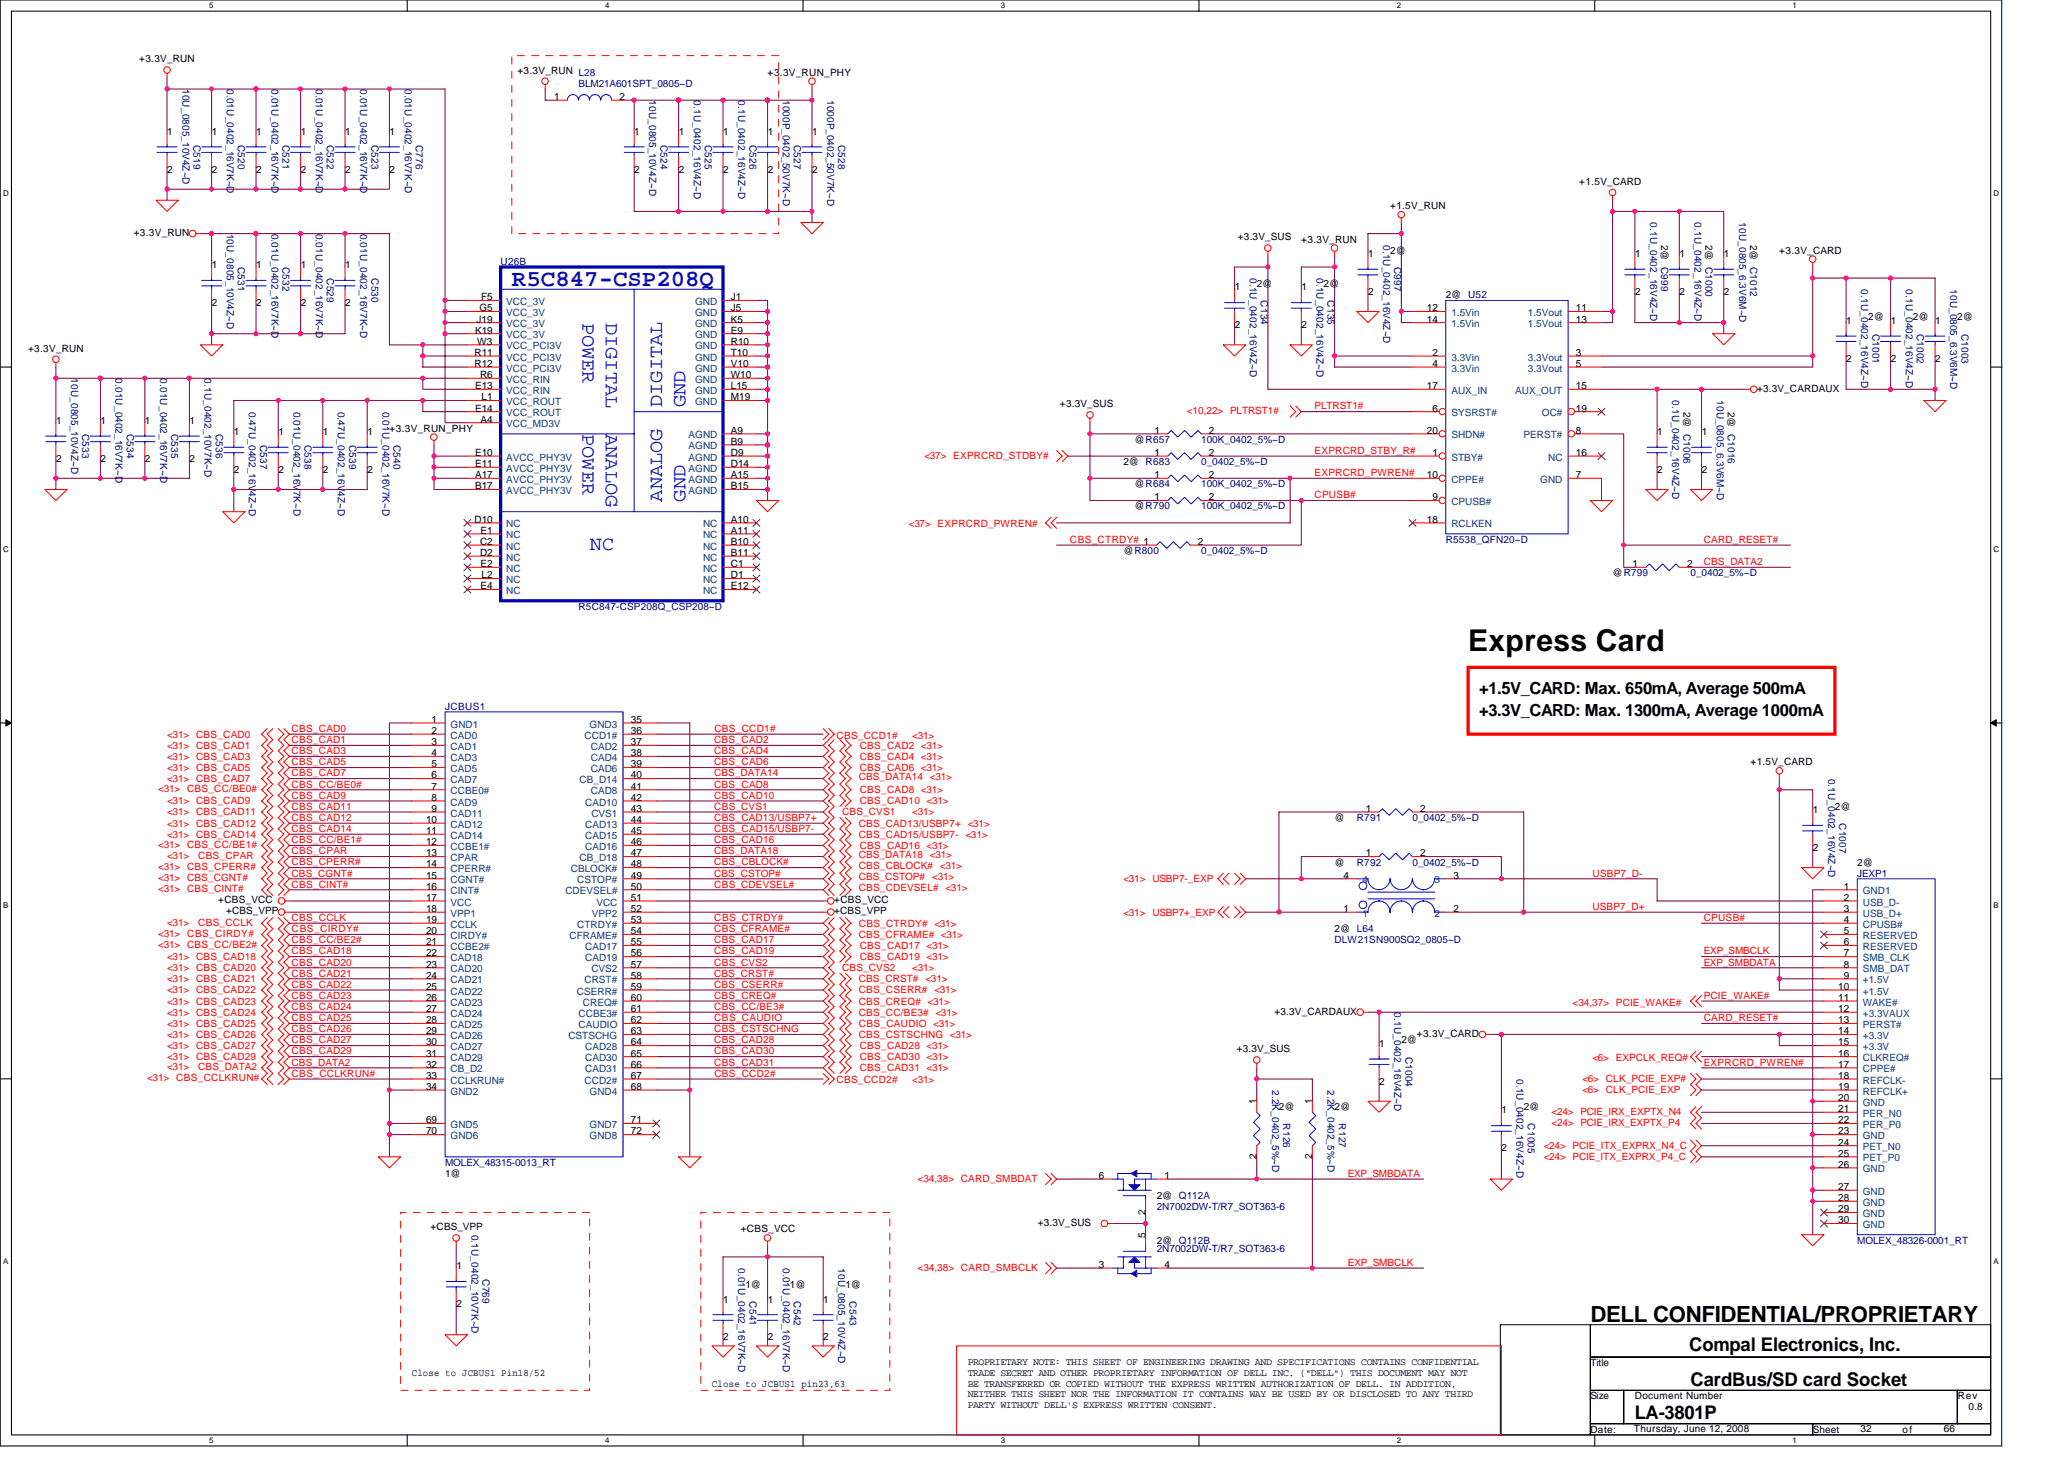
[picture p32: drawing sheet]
<svg xmlns="http://www.w3.org/2000/svg" width="297mm" height="210mm" viewBox="0 0 297 210" stroke-linecap="round" stroke-linejoin="round" font-family="sans-serif">
<defs><g id="words">
<text font-size="4.3" x="211.3" y="93.6">Express Card</text>
<text font-size="3.3" fill="#00f" x="73.7" y="41.2">R5C847-CSP208Q</text>
<text font-size="3.2" x="228.9" y="190.2">DELL CONFIDENTIAL/PROPRIETARY</text>
<g font-size="2.9" fill="#00f">
<text x="83.8" y="46.4" transform="rotate(90 83.8 46.4)">POWER</text>
<text x="87.2" y="46.4" transform="rotate(90 87.2 46.4)">DIGITAL</text>
<text x="95.3" y="58.6" transform="rotate(-90 95.3 58.6)">DIGITAL</text>
<text x="98.7" y="58.6" transform="rotate(-90 98.7 58.6)">GND</text>
<text x="83.8" y="62.4" transform="rotate(90 83.8 62.4)">POWER</text>
<text x="87.2" y="62.4" transform="rotate(90 87.2 62.4)">ANALOG</text>
<text x="95.3" y="72.2" transform="rotate(-90 95.3 72.2)">ANALOG</text>
<text x="98.7" y="72.2" transform="rotate(-90 98.7 72.2)">GND</text>
<text x="84.9" y="79.1">NC</text>
</g>
<g font-size="2.7">
<text x="243.1" y="194.4">Compal Electronics, Inc.</text>
<text x="243.3" y="199.3">CardBus/SD card Socket</text>
<text x="235.3" y="204.2">LA-3801P</text>
</g>
<g font-size="2.4">
<text x="212.9" y="99.8">+1.5V_CARD: Max. 650mA, Average 500mA</text>
<text x="212.9" y="103">+3.3V_CARD: Max. 1300mA, Average 1000mA</text>
</g>
<g font-size="1.4">
<text x="20" y="9">+3.3V_RUN</text>
<text x="74.5" y="10.6">+3.3V_RUN L28</text>
<text x="110.5" y="10.9">+3.3V_RUN_PHY</text>
<text x="79.7" y="14.4">1</text>
<text x="89.2" y="14.4">2</text>
<text x="24.1" y="19.4">1</text>
<text x="30.5" y="19.4">1</text>
<text x="36.9" y="19.4">1</text>
<text x="43.3" y="19.4">1</text>
<text x="49.7" y="19.4">1</text>
<text x="56.1" y="19.4">1</text>
<text x="91.3" y="19.4">1</text>
<text x="97.7" y="19.4">1</text>
<text x="104.1" y="19.4">1</text>
<text x="110.5" y="19.4">1</text>
<text x="116.9" y="19.4">1</text>
<text x="24.1" y="24.8">2</text>
<text x="30.5" y="24.8">2</text>
<text x="36.9" y="24.8">2</text>
<text x="43.3" y="24.8">2</text>
<text x="49.7" y="24.8">2</text>
<text x="56.1" y="24.8">2</text>
<text x="91.3" y="24.8">2</text>
<text x="97.7" y="24.8">2</text>
<text x="104.1" y="24.8">2</text>
<text x="110.5" y="24.8">2</text>
<text x="116.9" y="24.8">2</text>
<text x="227.3" y="26.6">+1.5V_CARD</text>
<text x="19.3" y="34">+3.3V_RUN</text>
<text x="178.2" y="34.6">+3.3V_SUS</text>
<text x="187.3" y="34.9">+3.3V_RUN</text>
<text x="200.1" y="30.1">+1.5V_RUN</text>
<text x="239.1" y="35.2" transform="rotate(90 239.1 35.2)">2@ C999</text>
<text x="245.5" y="35.2" transform="rotate(90 245.5 35.2)">2@ C1000</text>
<text x="251.9" y="35.2" transform="rotate(90 251.9 35.2)">2@ C1012</text>
<text x="30.5" y="38.6">1</text>
<text x="36.9" y="38.6">1</text>
<text x="43.3" y="38.6">1</text>
<text x="49.7" y="38.6">1</text>
<text x="177.7" y="41.8">1</text>
<text x="180.9" y="41.3">2@</text>
<text x="187.3" y="41.8">1</text>
<text x="190.5" y="41.3">2@</text>
<text x="196.9" y="37">1</text>
<text x="200.1" y="36.5">2@</text>
<text x="235.3" y="37">1</text>
<text x="241.7" y="37">1</text>
<text x="248.1" y="37">1</text>
<text x="256.1" y="36.5">+3.3V_CARD</text>
<text x="30.5" y="44">2</text>
<text x="36.9" y="44">2</text>
<text x="43.3" y="44">2</text>
<text x="49.7" y="44">2</text>
<text x="68.4" y="48">K19</text>
<text x="68.6" y="46.4">J19</text>
<text x="69" y="44.8">G5</text>
<text x="69.2" y="43.2">F5</text>
<text x="105.2" y="43.2">J1</text>
<text x="105.2" y="44.8">J5</text>
<text x="105.2" y="46.4">K5</text>
<text x="105.2" y="48">E9</text>
<text x="177.7" y="47.2">2</text>
<text x="187.3" y="47.2">2</text>
<text x="196.9" y="42.4">2</text>
<text x="205.3" y="44.8">12</text>
<text x="205.3" y="46.4">14</text>
<text x="208.1" y="42.9">2@ U52</text>
<text x="226.8" y="44.8">11</text>
<text x="226.8" y="46.4">13</text>
<text x="235.3" y="42.4">2</text>
<text x="241.7" y="42.4">2</text>
<text x="248.1" y="42.4">2</text>
<text x="265.7" y="46.6">1</text>
<text x="268.9" y="46.1">2@</text>
<text x="272.1" y="46.6">1</text>
<text x="275.3" y="46.1">2@</text>
<text x="278.5" y="46.6">1</text>
<text x="281.7" y="46.1">2@</text>
<text x="4" y="50.6">+3.3V_RUN</text>
<text x="68.3" y="51.2">R11</text>
<text x="68.3" y="52.8">R12</text>
<text x="68.7" y="49.6">W3</text>
<text x="105.2" y="49.6">R10</text>
<text x="105.2" y="51.2">T10</text>
<text x="105.2" y="52.8">V10</text>
<text x="206.1" y="51.2">2</text>
<text x="206.1" y="52.8">4</text>
<text x="226.8" y="51.2">3</text>
<text x="226.8" y="52.8">5</text>
<text x="265.7" y="52">2</text>
<text x="272.1" y="52">2</text>
<text x="278.5" y="52">2</text>
<text x="68.4" y="56">E13</text>
<text x="68.4" y="59.2">E14</text>
<text x="69.1" y="54.4">R6</text>
<text x="69.3" y="57.6">L1</text>
<text x="105.2" y="54.4">W10</text>
<text x="105.2" y="56">L15</text>
<text x="105.2" y="57.6">M19</text>
<text x="152.5" y="58.6">+3.3V_SUS</text>
<text x="205.3" y="56">17</text>
<text x="206.1" y="59.2">6</text>
<text x="226.8" y="59.2">19</text>
<text x="226.8" y="56">15</text>
<text x="242.3" y="59.2" transform="rotate(90 242.3 59.2)">2@ C1006</text>
<text x="248.7" y="59.2" transform="rotate(90 248.7 59.2)">2@ C1016</text>
<text x="252.9" y="56.3">+3.3V_CARDAUX</text>
<text x="8.1" y="61">1</text>
<text x="14.5" y="61">1</text>
<text x="20.9" y="61">1</text>
<text x="27.3" y="61">1</text>
<text x="33.7" y="62.6">1</text>
<text x="40.1" y="62.6">1</text>
<text x="46.5" y="62.6">1</text>
<text x="52.9" y="62.6">1</text>
<text x="56" y="62.1">+3.3V_RUN_PHY</text>
<text x="68.4" y="65.6">E10</text>
<text x="69.2" y="60.8">A4</text>
<text x="105.2" y="62.4">A9</text>
<text x="105.2" y="64">B9</text>
<text x="105.2" y="65.6">D9</text>
<text x="163.3" y="63.7">@R657</text>
<text x="166.1" y="65.6">1</text>
<text x="166.1" y="62.4">1</text>
<text x="174" y="65.6">2</text>
<text x="174" y="62.4">2</text>
<text x="205.3" y="62.4">20</text>
<text x="206.1" y="65.6">1</text>
<text x="226.8" y="65.6">16</text>
<text x="226.8" y="62.4">8</text>
<text x="238.5" y="62.6">1</text>
<text x="244.9" y="62.6">1</text>
<text x="8.1" y="66.4">2</text>
<text x="14.5" y="66.4">2</text>
<text x="20.9" y="66.4">2</text>
<text x="27.3" y="66.4">2</text>
<text x="33.7" y="68">2</text>
<text x="40.1" y="68">2</text>
<text x="46.5" y="68">2</text>
<text x="52.9" y="68">2</text>
<text x="68.4" y="67.2">E11</text>
<text x="68.4" y="68.8">A17</text>
<text x="68.4" y="70.4">B17</text>
<text x="105.2" y="67.2">D14</text>
<text x="105.2" y="68.8">A15</text>
<text x="105.2" y="70.4">B15</text>
<text x="161.7" y="66.9">2@ R683</text>
<text x="163.3" y="70.1">@R684</text>
<text x="166.1" y="72">1</text>
<text x="166.1" y="68.8">1</text>
<text x="174" y="72">2</text>
<text x="174" y="68.8">2</text>
<text x="205.3" y="68.8">10</text>
<text x="206.1" y="72">9</text>
<text x="226.8" y="68.8">7</text>
<text x="238.5" y="68">2</text>
<text x="244.9" y="68">2</text>
<text x="68.3" y="75.2">D10</text>
<text x="69.2" y="76.8">E1</text>
<text x="105.2" y="75.2">A10</text>
<text x="105.2" y="76.8">A11</text>
<text x="163.3" y="73.3">@R790</text>
<text x="205.3" y="75.2">18</text>
<text x="69.1" y="78.4">C2</text>
<text x="69.1" y="80">D2</text>
<text x="69.2" y="81.6">E2</text>
<text x="69.3" y="83.2">L2</text>
<text x="105.2" y="78.4">B10</text>
<text x="105.2" y="80">B11</text>
<text x="105.2" y="81.6">C1</text>
<text x="105.2" y="83.2">D1</text>
<text x="161.7" y="79.7">@R800</text>
<text x="172.4" y="78.4">2</text>
<text x="232.1" y="82.9">@R799</text>
<text x="234.9" y="81.6">1</text>
<text x="242.8" y="81.6">2</text>
<text x="69.2" y="84.8">E4</text>
<text x="105.2" y="84.8">E12</text>
<text x="62.1" y="104">1</text>
<text x="62.1" y="105.6">2</text>
<text x="62.1" y="107.2">3</text>
<text x="90.8" y="104">35</text>
<text x="90.8" y="105.6">36</text>
<text x="90.8" y="107.2">37</text>
<text x="62.1" y="108.8">4</text>
<text x="62.1" y="110.4">5</text>
<text x="62.1" y="112">6</text>
<text x="62.1" y="113.6">7</text>
<text x="90.8" y="108.8">38</text>
<text x="90.8" y="110.4">39</text>
<text x="90.8" y="113.6">41</text>
<text x="90.8" y="112">40</text>
<text x="251.9" y="110.1">+1.5V_CARD</text>
<text x="61.3" y="118.4">10</text>
<text x="61.3" y="120">11</text>
<text x="62.1" y="115.2">8</text>
<text x="62.1" y="116.8">9</text>
<text x="90.8" y="115.2">42</text>
<text x="90.8" y="116.8">43</text>
<text x="90.8" y="118.4">44</text>
<text x="90.8" y="120">45</text>
<text x="192.1" y="118.1">@</text>
<text x="196.6" y="116.8">1</text>
<text x="204.4" y="116.8">2</text>
<text x="260.9" y="117">1</text>
<text x="264.1" y="116.5">2@</text>
<text x="61.3" y="121.6">12</text>
<text x="61.3" y="123.2">13</text>
<text x="61.3" y="124.8">14</text>
<text x="90.8" y="121.6">46</text>
<text x="90.8" y="124.8">48</text>
<text x="90.8" y="123.2">47</text>
<text x="192.1" y="124.5">@</text>
<text x="196.6" y="123.2">1</text>
<text x="204.4" y="123.2">2</text>
<text x="260.9" y="122.4">2</text>
<text x="267.3" y="124.5">2@</text>
<text x="31.4" y="130">+CBS_VCC</text>
<text x="32.5" y="131.6">+CBS_VPP</text>
<text x="61.3" y="126.4">15</text>
<text x="61.3" y="128">16</text>
<text x="61.3" y="129.6">17</text>
<text x="61.3" y="131.2">18</text>
<text x="90.8" y="129.6">51</text>
<text x="90.8" y="126.4">49</text>
<text x="90.8" y="131.2">52</text>
<text x="90.8" y="128">50</text>
<text x="120.1" y="130">+CBS_VCC</text>
<text x="120.1" y="131.6">+CBS_VPP</text>
<text x="193.4" y="131.2">1</text>
<text x="193.4" y="126.4">4</text>
<text x="209.2" y="126.4">3</text>
<text x="209.2" y="131.2">2</text>
<text x="265.4" y="131.2">3</text>
<text x="265.4" y="129.6">2</text>
<text x="265.4" y="128">1</text>
<text x="61.3" y="132.8">19</text>
<text x="61.3" y="134.4">20</text>
<text x="61.3" y="136">21</text>
<text x="61.3" y="137.6">22</text>
<text x="90.8" y="136">55</text>
<text x="90.8" y="137.6">56</text>
<text x="90.8" y="132.8">53</text>
<text x="90.8" y="134.4">54</text>
<text x="192.1" y="134.1">2@ L64</text>
<text x="265.4" y="137.6">7</text>
<text x="265.4" y="136">6</text>
<text x="265.4" y="134.4">5</text>
<text x="265.4" y="132.8">4</text>
<text x="61.3" y="139.2">23</text>
<text x="61.3" y="140.8">24</text>
<text x="61.3" y="142.4">25</text>
<text x="61.3" y="144">26</text>
<text x="90.8" y="144">60</text>
<text x="90.8" y="139.2">57</text>
<text x="90.8" y="142.4">59</text>
<text x="90.8" y="140.8">58</text>
<text x="264.6" y="144">11</text>
<text x="264.6" y="142.4">10</text>
<text x="265.4" y="140.8">9</text>
<text x="265.4" y="139.2">8</text>
<text x="61.3" y="145.6">27</text>
<text x="61.3" y="147.2">28</text>
<text x="61.3" y="148.8">29</text>
<text x="90.8" y="145.6">61</text>
<text x="90.8" y="147.2">62</text>
<text x="90.8" y="148.8">63</text>
<text x="183.4" y="146">+3.3V_CARDAUX</text>
<text x="203.9" y="149.2">+3.3V_CARD</text>
<text x="264.6" y="148.8">14</text>
<text x="264.6" y="147.2">13</text>
<text x="264.6" y="145.6">12</text>
<text x="61.3" y="153.6">32</text>
<text x="61.3" y="150.4">30</text>
<text x="61.3" y="152">31</text>
<text x="61.3" y="155.2">33</text>
<text x="90.8" y="153.6">66</text>
<text x="90.8" y="150.4">64</text>
<text x="90.8" y="152">65</text>
<text x="90.8" y="155.2">67</text>
<text x="178" y="151.4">+3.3V_SUS</text>
<text x="198.5" y="150.6">1</text>
<text x="201.7" y="150.1">2@</text>
<text x="264.6" y="155.2">18</text>
<text x="264.6" y="153.6">17</text>
<text x="264.6" y="152">16</text>
<text x="264.6" y="150.4">15</text>
<text x="61.3" y="156.8">34</text>
<text x="61.3" y="161.6">69</text>
<text x="90.8" y="156.8">68</text>
<text x="90.8" y="161.6">71</text>
<text x="180.8" y="158.9" transform="rotate(-90 180.8 158.9)">1</text>
<text x="184.1" y="159.7">2@</text>
<text x="188.8" y="158.9" transform="rotate(-90 188.8 158.9)">1</text>
<text x="192.1" y="159.7">2@</text>
<text x="198.5" y="156">2</text>
<text x="216.1" y="160.2">1</text>
<text x="219.3" y="159.7">2@</text>
<text x="264.6" y="161.6">22</text>
<text x="264.6" y="160">21</text>
<text x="264.6" y="158.4">20</text>
<text x="264.6" y="156.8">19</text>
<text x="61.3" y="163.2">70</text>
<text x="90.8" y="163.2">72</text>
<text x="180.8" y="166.8" transform="rotate(-90 180.8 166.8)">2</text>
<text x="188.8" y="166.8" transform="rotate(-90 188.8 166.8)">2</text>
<text x="216.1" y="165.7">2</text>
<text x="264.6" y="168">26</text>
<text x="264.6" y="166.4">25</text>
<text x="264.6" y="164.8">24</text>
<text x="264.6" y="163.2">23</text>
<text x="64" y="169.3">1@</text>
<text x="158.1" y="169.6">6</text>
<text x="166.5" y="172.5">2@ Q112A</text>
<text x="167.6" y="169.6">1</text>
<text x="264.6" y="171.2">27</text>
<text x="264.6" y="172.8">28</text>
<text x="62" y="177">+CBS_VPP</text>
<text x="106.6" y="177.3">+CBS_VCC</text>
<text x="149.3" y="176.4">+3.3V_SUS</text>
<text x="164.8" y="178.1" transform="rotate(-90 164.8 178.1)">5</text>
<text x="164.8" y="174.8" transform="rotate(-90 164.8 174.8)">2</text>
<text x="166.5" y="178.9">2@ Q112B</text>
<text x="264.6" y="174.4">29</text>
<text x="264.6" y="176">30</text>
<text x="65.7" y="182.6">1</text>
<text x="107.3" y="185.3">1@</text>
<text x="113.7" y="185.3">1@</text>
<text x="121.7" y="185.3">1@</text>
<text x="158.1" y="182.4">3</text>
<text x="167.6" y="182.4">4</text>
<text x="65.7" y="188">2</text>
<text x="104.1" y="187.4">1</text>
<text x="110.5" y="187.4">1</text>
<text x="118.5" y="187.4">1</text>
<text x="59.3" y="198">Close to JCBUS1 Pin18/52</text>
<text x="104.1" y="192.8">2</text>
<text x="110.5" y="192.8">2</text>
<text x="118.5" y="192.8">2</text>
<text x="139.3" y="196.4">PROPRIETARY NOTE: THIS SHEET OF ENGINEERING DRAWING AND SPECIFICATIONS CONTAINS CONFIDENTIAL</text>
<text x="139.3" y="197.9">TRADE SECRET AND OTHER PROPRIETARY INFORMATION OF DELL INC. (&quot;DELL&quot;) THIS DOCUMENT MAY NOT</text>
<text x="228.9" y="196.5">Title</text>
<text x="102.5" y="199.6">Close to JCBUS1 pin23,63</text>
<text x="139.3" y="199.5">BE TRANSFERRED OR COPIED WITHOUT THE EXPRESS WRITTEN AUTHORIZATION OF DELL. IN ADDITION,</text>
<text x="139.3" y="201">NEITHER THIS SHEET NOR THE INFORMATION IT CONTAINS WAY BE USED BY OR DISCLOSED TO ANY THIRD</text>
<text x="139.3" y="202.6">PARTY WITHOUT DELL'S EXPRESS WRITTEN CONSENT.</text>
<text x="228.9" y="201.3">Size</text>
<text x="235.3" y="201.3">Document Number</text>
<text x="281.7" y="201.3">Rev</text>
<text x="283.3" y="202.9">0.8</text>
<text x="228.9" y="206.1">Date:</text>
<text x="235.1" y="206">Thursday, June 12, 2008</text>
<text x="260.9" y="206.1">Sheet</text>
<text x="267.8" y="206">32</text>
<text x="273.8" y="206.1">of</text>
<text x="279.8" y="206">66</text>
</g>
<g font-size="1.4" fill="#000080">
<text x="26.2" y="12.8" transform="rotate(90 26.2 12.8)">10U_0805_10V4Z~D</text>
<text x="32.6" y="12.8" transform="rotate(90 32.6 12.8)">0.01U_0402_16V7K~D</text>
<text x="39" y="12.8" transform="rotate(90 39 12.8)">0.01U_0402_16V7K~D</text>
<text x="45.4" y="12.8" transform="rotate(90 45.4 12.8)">0.01U_0402_16V7K~D</text>
<text x="51.8" y="12.8" transform="rotate(90 51.8 12.8)">0.01U_0402_16V7K~D</text>
<text x="58.2" y="12.8" transform="rotate(90 58.2 12.8)">0.01U_0402_16V7K~D</text>
<text x="83.3" y="12.5">BLM21A601SPT_0805~D</text>
<text x="93.4" y="14.4" transform="rotate(90 93.4 14.4)">10U_0805_10V4Z~D</text>
<text x="99.8" y="14.4" transform="rotate(90 99.8 14.4)">0.1U_0402_16V4Z~D</text>
<text x="106.3" y="14.4" transform="rotate(90 106.3 14.4)">0.1U_0402_16V4Z~D</text>
<text x="112.6" y="14.4" transform="rotate(90 112.6 14.4)">1000P_0402_50V7K~D</text>
<text x="119.1" y="14.4" transform="rotate(90 119.1 14.4)">1000P_0402_50V7K~D</text>
<text x="27.8" y="20.8" transform="rotate(90 27.8 20.8)">C519</text>
<text x="34.2" y="20.8" transform="rotate(90 34.2 20.8)">C520</text>
<text x="40.6" y="20.8" transform="rotate(90 40.6 20.8)">C521</text>
<text x="47.1" y="20.8" transform="rotate(90 47.1 20.8)">C522</text>
<text x="53.4" y="20.8" transform="rotate(90 53.4 20.8)">C523</text>
<text x="59.8" y="20.8" transform="rotate(90 59.8 20.8)">C776</text>
<text x="95.1" y="20.8" transform="rotate(90 95.1 20.8)">C524</text>
<text x="101.4" y="20.8" transform="rotate(90 101.4 20.8)">C525</text>
<text x="107.8" y="20.8" transform="rotate(90 107.8 20.8)">C526</text>
<text x="114.3" y="20.8" transform="rotate(90 114.3 20.8)">C527</text>
<text x="120.6" y="20.8" transform="rotate(90 120.6 20.8)">C528</text>
<text x="32.6" y="33.6" transform="rotate(90 32.6 33.6)">10U_0805_10V4Z~D</text>
<text x="39" y="33.6" transform="rotate(90 39 33.6)">0.01U_0402_16V7K~D</text>
<text x="45.4" y="33.6" transform="rotate(90 45.4 33.6)">0.01U_0402_16V7K~D</text>
<text x="51.8" y="33.6" transform="rotate(90 51.8 33.6)">0.01U_0402_16V7K~D</text>
<text x="199.1" y="35.2" transform="rotate(90 199.1 35.2)">0.1U_0402_16V4Z~D</text>
<text x="237.5" y="32" transform="rotate(90 237.5 32)">0.1U_0402_16V4Z~D</text>
<text x="243.9" y="32" transform="rotate(90 243.9 32)">0.1U_0402_16V4Z~D</text>
<text x="250.3" y="32" transform="rotate(90 250.3 32)">10U_0805_6.3V6M~D</text>
<text x="34.2" y="38.4" transform="rotate(90 34.2 38.4)">C531</text>
<text x="40.6" y="38.4" transform="rotate(90 40.6 38.4)">C532</text>
<text x="47.1" y="40" transform="rotate(90 47.1 40)">C529</text>
<text x="53.4" y="40" transform="rotate(90 53.4 40)">C530</text>
<text x="72" y="38.1">U26B</text>
<text x="179.8" y="40" transform="rotate(90 179.8 40)">0.1U_0402_16V4Z~D</text>
<text x="189.5" y="40" transform="rotate(90 189.5 40)">0.1U_0402_16V4Z~D</text>
<text x="200.7" y="38.4" transform="rotate(90 200.7 38.4)">C997</text>
<text x="267.9" y="41.6" transform="rotate(90 267.9 41.6)">0.1U_0402_16V4Z~D</text>
<text x="274.3" y="41.6" transform="rotate(90 274.3 41.6)">0.1U_0402_16V4Z~D</text>
<text x="280.7" y="41.6" transform="rotate(90 280.7 41.6)">10U_0805_6.3V6M~D</text>
<text x="181.5" y="43.2" transform="rotate(90 181.5 43.2)">C134</text>
<text x="191.1" y="43.2" transform="rotate(90 191.1 43.2)">C135</text>
<text x="269.5" y="48" transform="rotate(90 269.5 48)">C1001</text>
<text x="275.9" y="48" transform="rotate(90 275.9 48)">C1002</text>
<text x="282.3" y="48" transform="rotate(90 282.3 48)">C1003</text>
<text x="10.2" y="54.4" transform="rotate(90 10.2 54.4)">10U_0805_10V4Z~D</text>
<text x="16.6" y="54.4" transform="rotate(90 16.6 54.4)">0.01U_0402_16V7K~D</text>
<text x="23" y="54.4" transform="rotate(90 23 54.4)">0.01U_0402_16V7K~D</text>
<text x="29.4" y="54.4" transform="rotate(90 29.4 54.4)">0.1U_0402_10V7K~D</text>
<text x="35.8" y="59.2" transform="rotate(90 35.8 59.2)">0.47U_0402_16V4Z~D</text>
<text x="42.2" y="59.2" transform="rotate(90 42.2 59.2)">0.01U_0402_16V7K~D</text>
<text x="48.6" y="59.2" transform="rotate(90 48.6 59.2)">0.47U_0402_16V4Z~D</text>
<text x="55.1" y="59.2" transform="rotate(90 55.1 59.2)">0.01U_0402_16V7K~D</text>
<text x="240.7" y="57.6" transform="rotate(90 240.7 57.6)">0.1U_0402_16V4Z~D</text>
<text x="247.1" y="57.6" transform="rotate(90 247.1 57.6)">10U_0805_6.3V6M~D</text>
<text x="11.8" y="62.4" transform="rotate(90 11.8 62.4)">C533</text>
<text x="18.2" y="62.4" transform="rotate(90 18.2 62.4)">C534</text>
<text x="24.6" y="62.4" transform="rotate(90 24.6 62.4)">C535</text>
<text x="31" y="62.4" transform="rotate(90 31 62.4)">C536</text>
<text x="37.4" y="64" transform="rotate(90 37.4 64)">C537</text>
<text x="43.8" y="64" transform="rotate(90 43.8 64)">C538</text>
<text x="50.2" y="64" transform="rotate(90 50.2 64)">C539</text>
<text x="56.6" y="64" transform="rotate(90 56.6 64)">C540</text>
<text x="172.9" y="63.7">100K_0402_5%~D</text>
<text x="172.9" y="70.1">100K_0402_5%~D</text>
<text x="172.9" y="66.9">0_0402_5%~D</text>
<text x="172.9" y="73.3">100K_0402_5%~D</text>
<text x="172.9" y="79.7">0_0402_5%~D</text>
<text x="208.1" y="78.1">R5538_QFN20~D</text>
<text x="243.3" y="82.9">0_0402_5%~D</text>
<text x="83.3" y="87.7">R5C847-CSP208Q_CSP208~D</text>
<text x="64" y="102.1">JCBUS1</text>
<text x="263.1" y="112" transform="rotate(90 263.1 112)">0.1U_0402_16V4Z~D</text>
<text x="195.3" y="118.1">R791</text>
<text x="203.3" y="118.1">0_0402_5%~D</text>
<text x="264.7" y="118.4" transform="rotate(90 264.7 118.4)">C1007</text>
<text x="195.3" y="124.5">R792</text>
<text x="203.3" y="124.5">0_0402_5%~D</text>
<text x="267.3" y="126.1">JEXP1</text>
<text x="192.1" y="135.7">DLW21SN900SQ2_0805~D</text>
<text x="200.7" y="145.6" transform="rotate(90 200.7 145.6)">0.1U_0402_16V4Z~D</text>
<text x="202.3" y="152" transform="rotate(90 202.3 152)">C1004</text>
<text x="218.3" y="155.2" transform="rotate(90 218.3 155.2)">0.1U_0402_16V4Z~D</text>
<text x="183.1" y="156.8" transform="rotate(90 183.1 156.8)">2.2K_0402_5%~D</text>
<text x="184.7" y="161.6" transform="rotate(90 184.7 161.6)">R126</text>
<text x="191.1" y="156.8" transform="rotate(90 191.1 156.8)">2.2K_0402_5%~D</text>
<text x="192.7" y="161.6" transform="rotate(90 192.7 161.6)">R127</text>
<text x="219.9" y="161.6" transform="rotate(90 219.9 161.6)">C1005</text>
<text x="64" y="167.7">MOLEX_48315-0013_RT</text>
<text x="67.8" y="177.6" transform="rotate(90 67.8 177.6)">0.1U_0402_10V7K~D</text>
<text x="166.5" y="174.1">2N7002DW-T/R7_SOT363-6</text>
<text x="267.3" y="178.9">MOLEX_48326-0001_RT</text>
<text x="69.4" y="184" transform="rotate(90 69.4 184)">C769</text>
<text x="106.3" y="182.4" transform="rotate(90 106.3 182.4)">0.01U_0402_16V7K~D</text>
<text x="112.6" y="182.4" transform="rotate(90 112.6 182.4)">0.01U_0402_16V7K~D</text>
<text x="120.6" y="182.4" transform="rotate(90 120.6 182.4)">10U_0805_10V4Z~D</text>
<text x="166.5" y="180.2">2N7002DW-T/R7_SOT363-6</text>
<text x="107.8" y="187.2" transform="rotate(90 107.8 187.2)">C541</text>
<text x="114.3" y="187.2" transform="rotate(90 114.3 187.2)">C542</text>
<text x="122.3" y="187.2" transform="rotate(90 122.3 187.2)">C543</text>
</g>
<g font-size="1.4" fill="#004080">
<text x="72.9" y="43.9">VCC_3V</text>
<text x="72.9" y="45.5">VCC_3V</text>
<text x="72.9" y="47.1">VCC_3V</text>
<text x="100.1" y="43.9">GND</text>
<text x="100.1" y="45.5">GND</text>
<text x="100.1" y="47.1">GND</text>
<text x="208.9" y="45.5">1.5Vin</text>
<text x="208.9" y="47.1">1.5Vin</text>
<text x="219.9" y="45.5">1.5Vout</text>
<text x="219.9" y="47.1">1.5Vout</text>
<text x="72.9" y="48.7">VCC_3V</text>
<text x="72.9" y="50.3">VCC_PCI3V</text>
<text x="72.9" y="51.9">VCC_PCI3V</text>
<text x="72.9" y="53.5">VCC_PCI3V</text>
<text x="100.1" y="48.7">GND</text>
<text x="100.1" y="50.3">GND</text>
<text x="100.1" y="51.9">GND</text>
<text x="100.1" y="53.5">GND</text>
<text x="208.9" y="51.9">3.3Vin</text>
<text x="208.9" y="53.5">3.3Vin</text>
<text x="219.9" y="51.9">3.3Vout</text>
<text x="219.9" y="53.5">3.3Vout</text>
<text x="72.9" y="55.1">VCC_RIN</text>
<text x="72.9" y="56.7">VCC_RIN</text>
<text x="72.9" y="58.3">VCC_ROUT</text>
<text x="72.9" y="59.9">VCC_ROUT</text>
<text x="100.1" y="55.1">GND</text>
<text x="100.1" y="56.7">GND</text>
<text x="100.1" y="58.3">GND</text>
<text x="208.9" y="59.9">SYSRST#</text>
<text x="208.9" y="56.7">AUX_IN</text>
<text x="218.1" y="56.7">AUX_OUT</text>
<text x="221.9" y="59.9">OC#</text>
<text x="72.9" y="61.5">VCC_MD3V</text>
<text x="99.1" y="63.1">AGND</text>
<text x="99.1" y="64.7">AGND</text>
<text x="208.9" y="63.1">SHDN#</text>
<text x="219.3" y="63.1">PERST#</text>
<text x="72.9" y="66.3">AVCC_PHY3V</text>
<text x="72.9" y="67.9">AVCC_PHY3V</text>
<text x="72.9" y="69.5">AVCC_PHY3V</text>
<text x="72.9" y="71.1">AVCC_PHY3V</text>
<text x="99.1" y="66.3">AGND</text>
<text x="99.1" y="67.9">AGND</text>
<text x="99.1" y="69.5">AGND</text>
<text x="99.1" y="71.1">AGND</text>
<text x="208.9" y="66.3">STBY#</text>
<text x="208.9" y="69.5">CPPE#</text>
<text x="221.7" y="69.5">GND</text>
<text x="222.8" y="66.3">NC</text>
<text x="72.9" y="75.9">NC</text>
<text x="72.9" y="77.5">NC</text>
<text x="101.2" y="75.9">NC</text>
<text x="101.2" y="77.5">NC</text>
<text x="208.9" y="75.9">RCLKEN</text>
<text x="208.9" y="72.7">CPUSB#</text>
<text x="72.9" y="79.1">NC</text>
<text x="72.9" y="80.7">NC</text>
<text x="72.9" y="82.3">NC</text>
<text x="72.9" y="83.9">NC</text>
<text x="101.2" y="79.1">NC</text>
<text x="101.2" y="80.7">NC</text>
<text x="101.2" y="82.3">NC</text>
<text x="101.2" y="83.9">NC</text>
<text x="72.9" y="85.5">NC</text>
<text x="101.2" y="85.5">NC</text>
<text x="64.9" y="104.7">GND1</text>
<text x="64.9" y="106.3">CAD0</text>
<text x="64.9" y="107.9">CAD1</text>
<text x="84.1" y="106.3">CCD1#</text>
<text x="84.9" y="104.7">GND3</text>
<text x="85" y="107.9">CAD2</text>
<text x="64.9" y="109.5">CAD3</text>
<text x="64.9" y="111.1">CAD5</text>
<text x="64.9" y="112.7">CAD7</text>
<text x="83.4" y="112.7">CB_D14</text>
<text x="85" y="109.5">CAD4</text>
<text x="85" y="111.1">CAD6</text>
<text x="64.9" y="114.3">CCBE0#</text>
<text x="64.9" y="115.9">CAD9</text>
<text x="64.9" y="117.5">CAD11</text>
<text x="64.9" y="119.1">CAD12</text>
<text x="84.2" y="115.9">CAD10</text>
<text x="84.2" y="119.1">CAD13</text>
<text x="85" y="114.3">CAD8</text>
<text x="85.1" y="117.5">CVS1</text>
<text x="64.9" y="120.7">CAD14</text>
<text x="64.9" y="122.3">CCBE1#</text>
<text x="64.9" y="123.9">CPAR</text>
<text x="64.9" y="125.5">CPERR#</text>
<text x="82.1" y="125.5">CBLOCK#</text>
<text x="83.4" y="123.9">CB_D18</text>
<text x="84.2" y="122.3">CAD16</text>
<text x="84.2" y="120.7">CAD15</text>
<text x="64.9" y="127.1">CGNT#</text>
<text x="64.9" y="128.7">CINT#</text>
<text x="64.9" y="130.3">VCC</text>
<text x="64.9" y="131.9">VPP1</text>
<text x="81.4" y="128.7">CDEVSEL#</text>
<text x="83.1" y="127.1">CSTOP#</text>
<text x="85.2" y="131.9">VPP2</text>
<text x="85.8" y="130.3">VCC</text>
<text x="196.1" y="131.9">1</text>
<text x="196.1" y="127.1">4</text>
<text x="206.5" y="127.1">3</text>
<text x="206.5" y="131.9">2</text>
<text x="268.1" y="131.9">USB_D+</text>
<text x="268.1" y="130.3">USB_D-</text>
<text x="268.1" y="128.7">GND1</text>
<text x="64.9" y="133.5">CCLK</text>
<text x="64.9" y="135.1">CIRDY#</text>
<text x="64.9" y="136.7">CCBE2#</text>
<text x="82" y="135.1">CFRAME#</text>
<text x="83.1" y="133.5">CTRDY#</text>
<text x="84.2" y="136.7">CAD17</text>
<text x="268.1" y="136.7">RESERVED</text>
<text x="268.1" y="135.1">RESERVED</text>
<text x="268.1" y="133.5">CPUSB#</text>
<text x="64.9" y="138.3">CAD18</text>
<text x="64.9" y="139.9">CAD20</text>
<text x="64.9" y="141.5">CAD21</text>
<text x="64.9" y="143.1">CAD22</text>
<text x="83" y="143.1">CSERR#</text>
<text x="84.1" y="141.5">CRST#</text>
<text x="84.2" y="138.3">CAD19</text>
<text x="85.1" y="139.9">CVS2</text>
<text x="268.1" y="143.1">+1.5V</text>
<text x="268.1" y="141.5">+1.5V</text>
<text x="268.1" y="139.9">SMB_DAT</text>
<text x="268.1" y="138.3">SMB_CLK</text>
<text x="64.9" y="146.3">CAD24</text>
<text x="64.9" y="144.7">CAD23</text>
<text x="64.9" y="147.9">CAD25</text>
<text x="64.9" y="149.5">CAD26</text>
<text x="81.8" y="149.5">CSTSCHG</text>
<text x="83.3" y="146.3">CCBE3#</text>
<text x="83.3" y="147.9">CAUDIO</text>
<text x="83.9" y="144.7">CREQ#</text>
<text x="268.1" y="149.5">+3.3V</text>
<text x="268.1" y="147.9">PERST#</text>
<text x="268.1" y="146.3">+3.3VAUX</text>
<text x="268.1" y="144.7">WAKE#</text>
<text x="64.9" y="154.3">CB_D2</text>
<text x="64.9" y="151.1">CAD27</text>
<text x="64.9" y="152.7">CAD29</text>
<text x="64.9" y="155.9">CCLKRUN#</text>
<text x="84.1" y="155.9">CCD2#</text>
<text x="84.2" y="154.3">CAD31</text>
<text x="84.2" y="151.1">CAD28</text>
<text x="84.2" y="152.7">CAD30</text>
<text x="268.1" y="155.9">REFCLK-</text>
<text x="268.1" y="154.3">CPPE#</text>
<text x="268.1" y="152.7">CLKREQ#</text>
<text x="268.1" y="151.1">+3.3V</text>
<text x="64.9" y="157.5">GND2</text>
<text x="84.9" y="157.5">GND4</text>
<text x="268.1" y="160.7">PER_N0</text>
<text x="268.1" y="159.1">GND</text>
<text x="268.1" y="157.5">REFCLK+</text>
<text x="64.9" y="162.3">GND5</text>
<text x="64.9" y="163.9">GND6</text>
<text x="84.9" y="162.3">GND7</text>
<text x="84.9" y="163.9">GND8</text>
<text x="268.1" y="167.1">PET_P0</text>
<text x="268.1" y="165.5">PET_N0</text>
<text x="268.1" y="163.9">GND</text>
<text x="268.1" y="162.3">PER_P0</text>
<text x="268.1" y="168.7">GND</text>
<text x="268.1" y="171.9">GND</text>
<text x="268.1" y="173.5">GND</text>
<text x="268.1" y="175.1">GND</text>
<text x="268.1" y="176.7">GND</text>
</g>
<g font-size="1.4" fill="#f00">
<text x="170.8" y="59.5">&lt;10,22&gt; PLTRST1#</text>
<text x="189.2" y="58.9">PLTRST1#</text>
<text x="189.2" y="65.3">EXPRCRD_STBY_R#</text>
<text x="133" y="66.1">&lt;37&gt; EXPRCRD_STDBY#</text>
<text x="189.2" y="71.7">CPUSB#</text>
<text x="189.2" y="68.5">EXPRCRD_PWREN#</text>
<text x="130.8" y="75.9">&lt;37&gt; EXPRCRD_PWREN#</text>
<text x="154" y="78.1">CBS_CTRDY# 1</text>
<text x="245.2" y="78.1">CARD_RESET#</text>
<text x="245.2" y="81.3">CBS_DATA2</text>
<text x="24" y="106.1">&lt;31&gt; CBS_CAD0</text>
<text x="24" y="107.7">&lt;31&gt; CBS_CAD1</text>
<text x="42" y="105.3">CBS_CAD0</text>
<text x="42" y="106.9">CBS_CAD1</text>
<text x="102.8" y="106.9">CBS_CAD2</text>
<text x="102.8" y="105.3">CBS_CCD1#</text>
<text x="120.4" y="106.3">CBS_CCD1#</text>
<text x="123.7" y="107.7">CBS_CAD2 &lt;31&gt;</text>
<text x="131.3" y="106.3">&lt;31&gt;</text>
<text x="22.8" y="114">&lt;31&gt; CBS_CC/BE0#</text>
<text x="24" y="109.3">&lt;31&gt; CBS_CAD3</text>
<text x="24" y="110.9">&lt;31&gt; CBS_CAD5</text>
<text x="24" y="112.5">&lt;31&gt; CBS_CAD7</text>
<text x="42" y="110.1">CBS_CAD5</text>
<text x="42" y="108.5">CBS_CAD3</text>
<text x="42" y="111.7">CBS_CAD7</text>
<text x="42" y="113.3">CBS_CC/BE0#</text>
<text x="102.8" y="111.7">CBS_DATA14</text>
<text x="102.8" y="108.5">CBS_CAD4</text>
<text x="102.8" y="110.1">CBS_CAD6</text>
<text x="102.8" y="113.3">CBS_CAD8</text>
<text x="123.6" y="112.2">CBS_DATA14 &lt;31&gt;</text>
<text x="123.7" y="109.3">CBS_CAD4 &lt;31&gt;</text>
<text x="123.7" y="110.9">CBS_CAD6 &lt;31&gt;</text>
<text x="24" y="118.9">&lt;31&gt; CBS_CAD12</text>
<text x="24" y="117.3">&lt;31&gt; CBS_CAD11</text>
<text x="24" y="115.7">&lt;31&gt; CBS_CAD9</text>
<text x="42" y="116.5">CBS_CAD11</text>
<text x="42" y="114.9">CBS_CAD9</text>
<text x="42" y="118.1">CBS_CAD12</text>
<text x="42" y="119.7">CBS_CAD14</text>
<text x="102.8" y="114.9">CBS_CAD10</text>
<text x="102.8" y="116.5">CBS_CVS1</text>
<text x="102.8" y="119.7">CBS_CAD15/USBP7-</text>
<text x="102.8" y="118.1">CBS_CAD13/USBP7+</text>
<text x="121.2" y="117.3">CBS_CVS1</text>
<text x="123.6" y="118.9">CBS_CAD13/USBP7+ &lt;31&gt;</text>
<text x="123.7" y="114.1">CBS_CAD8 &lt;31&gt;</text>
<text x="123.7" y="115.7">CBS_CAD10 &lt;31&gt;</text>
<text x="131.3" y="117.3">&lt;31&gt;</text>
<text x="22.8" y="122">&lt;31&gt; CBS_CC/BE1#</text>
<text x="22.8" y="125.2">&lt;31&gt; CBS_CPERR#</text>
<text x="24" y="123.5">&lt;31&gt;</text>
<text x="24" y="120.5">&lt;31&gt; CBS_CAD14</text>
<text x="28.5" y="123.5">CBS_CPAR</text>
<text x="42" y="121.3">CBS_CC/BE1#</text>
<text x="42" y="122.9">CBS_CPAR</text>
<text x="42" y="124.5">CBS_CPERR#</text>
<text x="102.8" y="121.3">CBS_CAD16</text>
<text x="102.8" y="122.9">CBS_DATA18</text>
<text x="102.8" y="124.5">CBS_CBLOCK#</text>
<text x="123.6" y="125">CBS_CBLOCK# &lt;31&gt;</text>
<text x="123.6" y="123.4">CBS_DATA18 &lt;31&gt;</text>
<text x="123.6" y="120.5">CBS_CAD15/USBP7- &lt;31&gt;</text>
<text x="123.7" y="122.1">CBS_CAD16 &lt;31&gt;</text>
<text x="22.8" y="126.7">&lt;31&gt; CBS_CGNT#</text>
<text x="22.8" y="128.4">&lt;31&gt; CBS_CINT#</text>
<text x="42" y="127.7">CBS_CINT#</text>
<text x="42" y="126.1">CBS_CGNT#</text>
<text x="102.8" y="126.1">CBS_CSTOP#</text>
<text x="102.8" y="127.7">CBS_CDEVSEL#</text>
<text x="123.6" y="126.6">CBS_CSTOP# &lt;31&gt;</text>
<text x="123.6" y="128.2">CBS_CDEVSEL# &lt;31&gt;</text>
<text x="161.7" y="131.7">&lt;31&gt; USBP7+_EXP</text>
<text x="161.7" y="126.9">&lt;31&gt; USBP7-_EXP</text>
<text x="229.2" y="130.9">USBP7_D+</text>
<text x="229.2" y="126.1">USBP7_D-</text>
<text x="22.8" y="134.7">&lt;31&gt; CBS_CIRDY#</text>
<text x="22.8" y="136.4">&lt;31&gt; CBS_CC/BE2#</text>
<text x="24" y="133.2">&lt;31&gt;</text>
<text x="28.5" y="133.2">CBS_CCLK</text>
<text x="42" y="132.5">CBS_CCLK</text>
<text x="42" y="137.3">CBS_CAD18</text>
<text x="42" y="135.7">CBS_CC/BE2#</text>
<text x="42" y="134.1">CBS_CIRDY#</text>
<text x="102.8" y="135.7">CBS_CAD17</text>
<text x="102.8" y="137.3">CBS_CAD19</text>
<text x="102.8" y="132.5">CBS_CTRDY#</text>
<text x="102.8" y="134.1">CBS_CFRAME#</text>
<text x="123.6" y="134.9">CBS_CFRAME# &lt;31&gt;</text>
<text x="123.6" y="133.3">CBS_CTRDY# &lt;31&gt;</text>
<text x="123.7" y="136.5">CBS_CAD17 &lt;31&gt;</text>
<text x="245.2" y="132.5">CPUSB#</text>
<text x="245.2" y="137.3">EXP_SMBCLK</text>
<text x="24" y="138.1">&lt;31&gt; CBS_CAD18</text>
<text x="24" y="139.7">&lt;31&gt; CBS_CAD20</text>
<text x="24" y="141.3">&lt;31&gt; CBS_CAD21</text>
<text x="24" y="142.9">&lt;31&gt; CBS_CAD22</text>
<text x="42" y="138.9">CBS_CAD20</text>
<text x="42" y="140.5">CBS_CAD21</text>
<text x="42" y="142.1">CBS_CAD22</text>
<text x="42" y="143.7">CBS_CAD23</text>
<text x="102.8" y="138.9">CBS_CVS2</text>
<text x="102.8" y="140.5">CBS_CRST#</text>
<text x="102.8" y="142.1">CBS_CSERR#</text>
<text x="102.8" y="143.7">CBS_CREQ#</text>
<text x="121.2" y="139.7">CBS_CVS2</text>
<text x="123.6" y="141.3">CBS_CRST# &lt;31&gt;</text>
<text x="123.6" y="142.9">CBS_CSERR# &lt;31&gt;</text>
<text x="123.7" y="138.1">CBS_CAD19 &lt;31&gt;</text>
<text x="131.3" y="139.7">&lt;31&gt;</text>
<text x="245.2" y="138.9">EXP_SMBDATA</text>
<text x="245.2" y="143.7">PCIE_WAKE#</text>
<text x="24" y="144.5">&lt;31&gt; CBS_CAD23</text>
<text x="24" y="146.1">&lt;31&gt; CBS_CAD24</text>
<text x="24" y="147.7">&lt;31&gt; CBS_CAD25</text>
<text x="24" y="149.3">&lt;31&gt; CBS_CAD26</text>
<text x="42" y="145.3">CBS_CAD24</text>
<text x="42" y="146.9">CBS_CAD25</text>
<text x="42" y="148.5">CBS_CAD26</text>
<text x="102.8" y="145.3">CBS_CC/BE3#</text>
<text x="102.8" y="146.9">CBS_CAUDIO</text>
<text x="102.8" y="148.5">CBS_CSTSCHNG</text>
<text x="123.6" y="146.1">CBS_CC/BE3# &lt;31&gt;</text>
<text x="123.6" y="144.5">CBS_CREQ# &lt;31&gt;</text>
<text x="123.6" y="149.3">CBS_CSTSCHNG &lt;31&gt;</text>
<text x="123.6" y="147.7">CBS_CAUDIO &lt;31&gt;</text>
<text x="226.3" y="144.7">&lt;34,37&gt; PCIE_WAKE#</text>
<text x="245.2" y="146.9">CARD_RESET#</text>
<text x="21.2" y="155.6">&lt;31&gt; CBS_CCLKRUN#</text>
<text x="24" y="154">&lt;31&gt;</text>
<text x="24" y="150.9">&lt;31&gt; CBS_CAD27</text>
<text x="24" y="152.5">&lt;31&gt; CBS_CAD29</text>
<text x="28.5" y="154">CBS_DATA2</text>
<text x="42" y="150.1">CBS_CAD27</text>
<text x="42" y="154.9">CBS_CCLKRUN#</text>
<text x="42" y="151.7">CBS_CAD29</text>
<text x="42" y="153.3">CBS_DATA2</text>
<text x="102.8" y="150.1">CBS_CAD28</text>
<text x="102.8" y="151.7">CBS_CAD30</text>
<text x="102.8" y="153.3">CBS_CAD31</text>
<text x="102.8" y="154.9">CBS_CCD2#</text>
<text x="120.4" y="155.9">CBS_CCD2#</text>
<text x="123.7" y="150.9">CBS_CAD28 &lt;31&gt;</text>
<text x="123.7" y="152.5">CBS_CAD30 &lt;31&gt;</text>
<text x="123.7" y="154.1">CBS_CAD31 &lt;31&gt;</text>
<text x="131.3" y="155.9">&lt;31&gt;</text>
<text x="227.7" y="155.7">&lt;6&gt; CLK_PCIE_EXP#</text>
<text x="229.2" y="152.7">&lt;6&gt; EXPCLK_REQ#</text>
<text x="245.2" y="153.3">EXPRCRD_PWREN#</text>
<text x="223.3" y="160.4">&lt;24&gt; PCIE_IRX_EXPTX_N4</text>
<text x="223.3" y="162">&lt;24&gt; PCIE_IRX_EXPTX_P4</text>
<text x="227.7" y="157.3">&lt;6&gt; CLK_PCIE_EXP</text>
<text x="222.2" y="165.3">&lt;24&gt; PCIE_ITX_EXPRX_N4_C</text>
<text x="222.2" y="166.9">&lt;24&gt; PCIE_ITX_EXPRX_P4_C</text>
<text x="132.1" y="170.1">&lt;34,38&gt; CARD_SMBDAT</text>
<text x="194" y="169.3">EXP_SMBDATA</text>
<text x="132.1" y="182.9">&lt;34,38&gt; CARD_SMBCLK</text>
<text x="194" y="182.1">EXP_SMBCLK</text>
</g>
<g font-size="1.1">
<text x="30.1" y="1.2">5</text>
<text x="87.1" y="1.2">4</text>
<text x="144" y="1.2">3</text>
<text x="201" y="1.2">2</text>
<text x="258" y="1.2">1</text>
<text x=".4" y="28.2">D</text>
<text x="286.9" y="28.2">D</text>
<text x=".4" y="79.4">C</text>
<text x="286.9" y="79.4">C</text>
<text x=".4" y="130.6">B</text>
<text x="286.9" y="130.6">B</text>
<text x=".4" y="181.8">A</text>
<text x="286.9" y="181.8">A</text>
<text x="30.1" y="207.6">5</text>
<text x="87.1" y="207.6">4</text>
<text x="144" y="207.6">3</text>
<text x="201" y="207.6">2</text>
<text x="258" y="207.6">1</text>
</g>
</g></defs>
<path d="M0 0h288.1v208h-288.1zM1.6 1.6h284.9v204.8h-284.9z" fill="none" stroke="#000" stroke-width=".15"/>
<g fill="#fff">
<path d="M30.1 .2h.6v1.2h-.6z"/>
<path d="M30.1 206.6h.6v1.3h-.6z"/>
</g>
<path d="M58.6 0v1.6M58.6 206.4v1.6" fill="none" stroke="#000" stroke-width=".15"/>
<g fill="#fff">
<path d="M87.1 .2h.6v1.2h-.6z"/>
<path d="M87.1 206.6h.6v1.3h-.6z"/>
</g>
<path d="M115.6 0v1.6M115.6 206.4v1.6" fill="none" stroke="#000" stroke-width=".15"/>
<g fill="#fff">
<path d="M144 .2h.6v1.2h-.6z"/>
<path d="M144 206.6h.6v1.3h-.6z"/>
</g>
<path d="M172.5 0v1.6M172.5 206.4v1.6" fill="none" stroke="#000" stroke-width=".15"/>
<g fill="#fff">
<path d="M201 .2h.6v1.2h-.6z"/>
<path d="M201 206.6h.6v1.3h-.6z"/>
</g>
<path d="M229.5 0v1.6M229.5 206.4v1.6" fill="none" stroke="#000" stroke-width=".15"/>
<g fill="#fff">
<path d="M258 .2h.6v1.2h-.6z"/>
<path d="M258 206.6h.6v1.3h-.6z"/>
<path d="M.4 27.2h.8v1.3h-.8z"/>
<path d="M286.9 27.2h.8v1.3h-.8z"/>
<path d="M.4 78.4h.8v1.3h-.8z"/>
<path d="M286.9 78.4h.8v1.3h-.8z"/>
</g>
<path d="M0 52.8h1.6M286.5 52.8h1.6" fill="none" stroke="#000" stroke-width=".15"/>
<g fill="#fff">
<path d="M.4 129.6h.8v1.3h-.8z"/>
<path d="M286.9 129.6h.7v1.3h-.7z"/>
</g>
<path d="M0 104h1.6M286.5 104h1.6" fill="none" stroke="#000" stroke-width=".15"/>
<path d="M.8 103.5l.8 .5-.8 .5zM286.5 104l.8-.5v1z" fill="#000" stroke="#000" stroke-width=".14"/>
<g fill="#fff">
<path d="M.4 180.8h.8v1.3h-.8z"/>
<path d="M286.9 180.8h.7v1.3h-.7z"/>
</g>
<path d="M0 155.2h1.6M286.5 155.2h1.6M215.9 190.6h13v15.8h-13zM228.9 190.6h57.6v4.6h-57.6zM228.9 195.2h57.6v4.8h-57.6zM228.9 204.8h32v1.6h-32zM228.9 200h4.8v4.8h-4.8zM233.7 200h48v4.8h-48zM260.9 204.8h25.6v1.6h-25.6zM281.7 200h4.8v4.8h-4.8z" fill="none" stroke="#000" stroke-width=".15"/>
<g fill="none" stroke="#800040" stroke-width=".15">
<path d="M24 12.8h19.3M24 11.2v8M30.5 12.8v6.4M36.8 12.8v6.4M43.3 12.8h6.4v6.4M43.3 12.8v6.4M49.7 12.8h14.3v35.2M56 12.8v6.4M78.5 12.8v1.6h1.5M89.7 14.4h1.6M91.3 14.4h6.4v4.8M91.3 14.4v4.8"/>
<path d="M97.7 14.4h19.2M104.1 14.4v4.8M110.5 14.4v4.8M116.9 12.8v6.4M24 24v4.8M24 27.2h25.7M28.8 33.6h27.2v16h11.3M30.5 24v3.2M30.5 33.6v4.8M36.8 24v3.2M36.8 33.6v4.8M43.3 24v3.2"/>
<path d="M43.3 33.6v4.8M49.7 24v3.2M49.7 33.6v4.8M56 24v3.2h-6.3M91.3 24v6.4h25.6M97.7 24v6.4M104.1 24v6.4M110.5 24v6.4M116.9 24v8M182.5 36.8v19.2h20.8M182.5 38.4h-4.8v3.2M192.1 36.8v16h11.2"/>
<path d="M192.1 38.4h-4.8v3.2M201.7 33.6v11.2h1.6M201.7 33.6h-4.8v3.2M201.7 32v1.6M232.1 30.4h3.2M232.1 28.8v17.6h-1.6M235.3 30.4h6.4v6.4M235.3 30.4v6.4M241.7 30.4h6.4v6.4M260.9 38.4v14.4h-30.4M8 54.4h59.3M8 52.8v8"/>
<path d="M14.5 54.4v6.4M20.8 54.4v6.4M27.3 54.4v6.4M30.5 43.2v6.4M36.8 43.2v4.8M40 57.6v4.8M43.3 43.2v4.8M46.5 57.6v4.8M49.7 43.2v4.8h-19.2M52.8 57.6v4.8M60.9 54.4v1.6h6.4M60.9 51.2h6.4"/>
<path d="M60.9 49.6v3.2h6.4M60.9 57.6v1.6h6.4M64 48v12.8h3.3M64 43.2h3.3M64 46.4h3.3M64 44.8h3.3M64 48h3.3M67.3 57.6h-33.6v4.8M108.9 43.2h1.6v28.8M108.9 54.4h1.6M108.9 56h1.6M108.9 57.6h1.6"/>
<path d="M108.9 46.4h1.6M108.9 44.8h1.6M108.9 48h1.6M108.9 51.2h1.6M108.9 49.6h1.6M108.9 52.8h1.6M177.7 46.4v3.2M187.3 46.4v3.2M187.3 59.2h16M192.1 51.2h11.2M196.9 41.6v3.2M201.7 44.8v1.6h1.6"/>
<path d="M230.5 56h8v6.4M230.5 44.8h1.6M230.5 51.2h30.4M235.3 41.6v4.8h12.8M238.5 56h12.8M241.7 41.6v4.8M244.9 56v6.4M248.1 41.6v6.4M260.9 40h17.6v6.4M265.7 51.2v4.8h12.8M265.7 40v6.4M272.1 40v6.4"/>
<path d="M272.1 51.2v4.8M278.5 51.2v6.4M8 65.6v4.8M14.5 65.6v3.2M20.8 65.6v3.2M27.3 65.6v3.2h-19.3M33.7 67.2v6.4M40 67.2v3.2M46.5 67.2v3.2M52.8 67.2v3.2h-19.1M62.5 65.6v4.8h4.8M62.5 65.6h4.8"/>
<path d="M62.5 67.2h4.8M62.5 68.8h4.8M62.5 64v1.6M108.9 65.6h1.6M108.9 67.2h1.6M108.9 68.8h1.6M108.9 62.4h1.6M108.9 64h1.6M108.9 70.4h1.6M152.1 78.4h12.8M153.7 65.6h12.8M156.9 68.8h9.6"/>
<path d="M156.9 62.4h9.6M156.9 60.8v11.2h9.6M174.5 65.6h28.8M174.5 68.8h28.8M174.5 62.4h28.8M174.5 72h28.8M185.7 68.8v6.4h-33.6M187.3 72v6.4h-14.4M230.5 62.4h3.2v16M230.5 68.8v3.2M233.7 78.4v3.2h1.6M233.7 78.4h24"/>
<path d="M238.5 67.2v3.2M244.9 67.2v3.2M243.3 81.6h14.4M41.7 105.6h17.6M41.7 110.4h17.6M41.7 108.8h17.6M41.7 107.2h17.6M41.7 112h17.6M41.7 113.6h17.6M41.7 116.8h17.6M41.7 115.2h17.6M41.7 118.4h17.6"/>
<path d="M59.3 104h-3.3v52.8M94.5 104h4.8v52.8h-4.8M94.5 105.6h24M94.5 110.4h24M94.5 108.8h24M94.5 107.2h24M94.5 112h24M94.5 113.6h24M94.5 116.8h24M94.5 115.2h24M94.5 118.4h24M196.9 116.8h-12.8v14.4"/>
<path d="M204.9 116.8h14.4v14.4M256.1 113.6v27.2h6.4M256.1 113.6h4.8v3.2M256.1 112v1.6M41.7 126.4h17.6M41.7 123.2h17.6M41.7 131.2h17.6M41.7 129.6h17.6M41.7 128h17.6M41.7 132.8h17.6M41.7 137.6h17.6M41.7 139.2h17.6"/>
<path d="M41.7 120h17.6M41.7 121.6h17.6M41.7 124.8h17.6M41.7 136h17.6M41.7 134.4h17.6M94.5 126.4h24M94.5 123.2h24M94.5 131.2h24M94.5 129.6h24M94.5 128h24M94.5 132.8h24M94.5 137.6h24"/>
<path d="M94.5 139.2h24M94.5 120h24M94.5 121.6h24M94.5 124.8h24M94.5 136h24M94.5 134.4h24M179.3 126.4h14.4M179.3 131.2h14.4M196.9 123.2h-9.6v3.2M204.9 123.2h11.2v3.2M209.7 126.4h28.8v3.2h24M209.7 131.2h52.8"/>
<path d="M244.9 132.8h17.6M244.9 137.6h17.6M244.9 139.2h17.6M260.9 121.6v3.2M262.5 128h-1.6v35.2M41.7 145.6h17.6M41.7 147.2h17.6M41.7 152h17.6M41.7 148.8h17.6M41.7 153.6h17.6M41.7 155.2h17.6M41.7 142.4h17.6"/>
<path d="M41.7 144h17.6M41.7 140.8h17.6M41.7 150.4h17.6M56 156.8v6.4h3.3M56 156.8h3.3M94.5 145.6h24M94.5 147.2h24M94.5 152h24M94.5 148.8h24M94.5 153.6h24M94.5 155.2h24M94.5 142.4h24"/>
<path d="M94.5 144h24M94.5 140.8h24M94.5 150.4h24M99.3 156.8v9.6M180.9 155.2h8v3.2M180.9 153.6v4.8M196.9 145.6h65.6M198.5 145.6v4.8M198.5 155.2v3.2M214.5 148.8h1.6M216.1 148.8h40v1.6h6.4M216.1 148.8v11.2"/>
<path d="M244.9 156.8h17.6M244.9 147.2h17.6M244.9 152h17.6M244.9 153.6h17.6M244.9 155.2h17.6M244.9 144h17.6M256.1 148.8h6.4M256.1 140.8v1.6h6.4M260.9 158.4h1.6M56 163.2v3.2M56 161.6h3.3M65.7 179.2v3.2"/>
<path d="M110.5 179.2v8M152.1 169.6h6.4M160.1 176h4.8M164.9 174.4v3.2M168.1 169.6h36.8M180.9 166.4v3.2M188.9 166.4v16M216.1 164.8v4.8M244.9 161.6h17.6M244.9 164.8h17.6M244.9 166.4h17.6M244.9 160h17.6"/>
<path d="M260.9 171.2v1.6h1.6M260.9 163.2v4.8h1.6M260.9 168v3.2M260.9 172.8v4.8M260.9 163.2h1.6M260.9 171.2h1.6M65.7 187.2v4.8M104.1 187.2v-6.4h14.4v6.4M104.1 192v1.6M110.5 192v1.6M118.5 192v1.6M152.1 182.4h6.4"/>
<path d="M168.1 182.4h36.8"/>
</g>
<g fill="none" stroke="#f00" stroke-width=".15">
<path d="M24 10.6v.6M24 19.2v1.6M36.8 19.2v1.6M43.3 19.2v1.6M56 19.2v1.6M78.5 12.2v.6M91.3 19.2v1.6M97.7 19.2v1.6M104.1 19.2v1.6M110.5 19.2v1.6M116.9 12.2v.6M116.9 19.2v1.6"/>
<path d="M22.5 28.8h3.2l-1.7 1.6zM24 22.4v1.6M28.2 33.6h.6M30.5 38.4v1.6M36.8 22.4v1.6M43.3 22.4v1.6M43.3 38.4v1.6M56 22.4v1.6M91.3 22.4v1.6M97.7 22.4v1.6M104.1 22.4v1.6M110.5 22.4v1.6"/>
<path d="M115.3 32h3.2l-1.6 1.6zM116.9 22.4v1.6M182.5 36.2v.6M192.1 36.2v.6M196.9 36.8v1.6M201.7 31.4v.6M232.1 28.2v.6M241.7 36.8v1.6M248.1 36.8v1.6M260.9 37.8v.6M8 52.2v.6M28.8 49.6h3.2l-1.5 1.6z"/>
<path d="M30.5 41.6v1.6M43.3 41.6v1.6M67.3 56h4.7M67.3 43.2h4.7M67.3 44.8h4.7M67.3 46.4h4.7M67.3 48h4.7M67.3 49.6h4.7M67.3 51.2h4.7M67.3 52.8h4.7M67.3 54.4h4.7M67.3 57.6h4.7"/>
<path d="M67.3 59.2h4.7M104.1 56h4.8M104.1 43.2h4.8M104.1 44.8h4.8M104.1 46.4h4.8M104.1 48h4.8M104.1 49.6h4.8M104.1 51.2h4.8M104.1 52.8h4.8M104.1 54.4h4.8M104.1 57.6h4.8M176.1 49.6h3.2l-1.6 1.6z"/>
<path d="M177.7 41.6v1.6M177.7 44.8v1.6M185.7 49.6h3.2l-1.6 1.6zM185.7 58.4l.8 .8-.8 .8M186.5 58.4l.8 .8-.8 .8M195.3 44.8h3.2l-1.6 1.6zM196.9 40v1.6M203.3 51.2h4.8M203.3 52.8h4.8M225.7 51.2h4.8M225.7 52.8h4.8M241.7 40v1.6"/>
<path d="M246.5 48h3.2l-1.6 1.6zM248.1 40v1.6M251.3 56h.6M265.7 46.4v1.6M265.7 49.6v1.6M272.1 46.4v1.6M272.1 49.6v1.6M276.9 57.6h3.2l-1.6 1.6zM278.5 46.4v1.6M278.5 49.6v1.6M6.5 70.4h3.1l-1.6 1.6zM8 60.8v1.6"/>
<path d="M8 64v1.6M14.5 60.8v1.6M14.5 64v1.6M27.3 60.8v1.6M27.3 64v1.6M32 73.6h3.3l-1.6 1.6zM46.5 62.4v1.6M46.5 65.6v1.6M62.5 63.4v.6M67.3 68.8h4.7M67.3 65.6h4.7M67.3 60.8h4.7"/>
<path d="M67.3 67.2h4.7M67.3 70.4h4.7M67.3 75.2h4.7M67.3 76.8h4.7M67.3 78.4h4.7M104.1 68.8h4.8M104.1 65.6h4.8M104.1 67.2h4.8M104.1 70.4h4.8M104.1 62.4h4.8M104.1 64h4.8M104.1 75.2h4.8"/>
<path d="M104.1 76.8h4.8M104.1 78.4h4.8M108.9 72h3.2l-1.6 1.6zM151.3 74.4l-.8 .8 .8 .8M152.1 74.4l-.8 .8 .8 .8M152.1 64.8l.8 .8-.8 .8M152.9 64.8l.8 .8-.8 .8M156.9 60.2v.6M166.5 72h1.6M166.5 68.8h1.6M166.5 65.6h1.6M166.5 62.4h1.6"/>
<path d="M172.9 72h1.6M172.9 68.8h1.6M172.9 65.6h1.6M172.9 62.4h1.6M228.9 72h3.2l-1.6 1.6zM236.9 70.4h3.2l-1.6 1.6zM243.3 70.4h3.2l-1.6 1.6zM67.3 81.6h4.7M67.3 80h4.7M67.3 83.2h4.7M67.3 84.8h4.7M104.1 81.6h4.8"/>
<path d="M104.1 80h4.8M104.1 83.2h4.8M104.1 84.8h4.8M235.3 81.6h1.6M241.7 81.6h1.6M38.5 104.8l-.8 .8 .8 .8-.8 .8 .8 .8-.8 .8 .8 .8-.8 .8 .8 .8-.8 .8 .8 .8-.8 .8 .8 .8-.8 .8 .8 .8-.8 .8 .8 .8-.8 .8 .8 .8-.8 .8 .8 .8-.8 .8 .8 .8-.8 .8 .8 .8-.8 .8 .8 .8-.8 .8 .8 .8-.8 .8 .8 .8M39.3 104.8l-.8 .8 .8 .8-.8 .8 .8 .8-.8 .8 .8 .8-.8 .8 .8 .8-.8 .8 .8 .8-.8 .8 .8 .8-.8 .8 .8 .8-.8 .8 .8 .8-.8 .8 .8 .8-.8 .8 .8 .8-.8 .8 .8 .8-.8 .8 .8 .8-.8 .8 .8 .8-.8 .8 .8 .8-.8 .8 .8 .8M40 104.8l.8 .8-.8 .8 .8 .8-.8 .8 .8 .8-.8 .8 .8 .8-.8 .8 .8 .8-.8 .8 .8 .8-.8 .8 .8 .8-.8 .8 .8 .8-.8 .8 .8 .8-.8 .8 .8 .8-.8 .8 .8 .8-.8 .8 .8 .8-.8 .8 .8 .8-.8 .8 .8 .8-.8 .8 .8 .8-.8 .8M40.8 104.8l.9 .8-.9 .8 .9 .8-.9 .8 .9 .8-.9 .8 .9 .8-.9 .8 .9 .8-.9 .8 .9 .8-.9 .8 .9 .8-.9 .8 .9 .8-.9 .8 .9 .8-.9 .8 .9 .8-.9 .8 .9 .8-.9 .8 .9 .8-.9 .8 .9 .8-.9 .8 .9 .8-.9 .8 .9 .8-.9 .8M59.3 104h4.7M59.3 105.6h4.7M59.3 107.2h4.7"/>
<path d="M59.3 108.8h4.7M59.3 110.4h4.7M59.3 112h4.7M59.3 113.6h4.7M59.3 115.2h4.7M59.3 116.8h4.7M59.3 118.4h4.7M89.7 104h4.8M89.7 105.6h4.8M89.7 107.2h4.8M89.7 108.8h4.8M89.7 110.4h4.8"/>
<path d="M89.7 112h4.8M89.7 113.6h4.8M89.7 115.2h4.8M89.7 116.8h4.8M89.7 118.4h4.8M118.5 104.8l.8 .8-.8 .8M119.3 104.8l.8 .8-1.6 1.6 .8 .8-.8 .8 .8 .8-.8 .8 .8 .8-.8 .8 .8 .8-.8 .8 .8 .8-.8 .8 .8 .8-.8 .8 .8 .8-.8 .8 .8 .8-.8 .8 .8 .8-.8 .8 .8 .8-.8 .8 .8 .8-.8 .8 .8 .8-.8 .8 .8 .8-.8 .8 .8 .8M120.1 106.4l-.8 .8 .8 .8-.8 .8 .8 .8-.8 .8 .8 .8-.8 .8 .8 .8-.8 .8 .8 .8-.8 .8 .8 .8-.8 .8 .8 .8-.8 .8 .8 .8-.8 .8 .8 .8-.8 .8 .8 .8-.8 .8 .8 .8-.8 .8 .8 .8-.8 .8 .8 .8-.8 .8 .8 .8M120.9 106.4l.8 .8-.8 .8 .8 .8-.8 .8 .8 .8-.8 .8 .8 .8-.8 .8 .8 .8-.8 .8 .8 .8-.8 .8M120.9 117.6l.8 .8-.8 .8 .8 .8-.8 .8 .8 .8-.8 .8 .8 .8-.8 .8 .8 .8-.8 .8 .8 .8-.8 .8 .8 .8-.8 .8M121.7 106.4l.8 .8-.8 .8 .8 .8-.8 .8 .8 .8-.8 .8 .8 .8-.8 .8 .8 .8-.8 .8 .8 .8-.8 .8M121.7 117.6l.8 .8-.8 .8 .8 .8-.8 .8 .8 .8-.8 .8 .8 .8-.8 .8 .8 .8-.8 .8 .8 .8-.8 .8 .8 .8-.8 .8"/>
<path d="M196.9 116.8h1.6M203.3 116.8h1.6M256.1 111.4v.6M38.5 132l-.8 .8 .8 .8-.8 .8 .8 .8-.8 .8 .8 .8-.8 .8 .8 .8-.8 .8 .8 .8-.8 .8 .8 .8-.8 .8 .8 .8-.8 .8 .8 .8-.8 .8 .8 .8-.8 .8 .8 .8-.8 .8 .8 .8-.8 .8 .8 .8-.8 .8 .8 .8-.8 .8 .8 .8-.8 .8 .8 .8M39.3 132l-.8 .8 .8 .8-.8 .8 .8 .8-.8 .8 .8 .8-.8 .8 .8 .8-.8 .8 .8 .8-.8 .8 .8 .8-.8 .8 .8 .8-.8 .8 .8 .8-.8 .8 .8 .8-.8 .8 .8 .8-.8 .8 .8 .8-.8 .8 .8 .8-.8 .8 .8 .8-.8 .8 .8 .8-.8 .8 .8 .8M40 132l.8 .8-.8 .8 .8 .8-.8 .8 .8 .8-.8 .8 .8 .8-.8 .8 .8 .8-.8 .8 .8 .8-.8 .8 .8 .8-.8 .8 .8 .8-.8 .8 .8 .8-.8 .8 .8 .8-.8 .8 .8 .8-.8 .8 .8 .8-.8 .8 .8 .8-.8 .8 .8 .8-.8 .8 .8 .8-.8 .8M40.8 132l.9 .8-.9 .8 .9 .8-.9 .8 .9 .8-.9 .8 .9 .8-.9 .8 .9 .8-.9 .8 .9 .8-.9 .8 .9 .8-.9 .8 .9 .8-.9 .8 .9 .8-.9 .8 .9 .8-.9 .8 .9 .8-.9 .8 .9 .8-.9 .8 .9 .8-.9 .8 .9 .8-.9 .8 .9 .8-.9 .8M41 129.6h.7M41 131.2h.7M59.3 129.6h4.7M59.3 131.2h4.7M59.3 120h4.7"/>
<path d="M59.3 121.6h4.7M59.3 123.2h4.7M59.3 124.8h4.7M59.3 126.4h4.7M59.3 128h4.7M59.3 132.8h4.7M59.3 134.4h4.7M59.3 136h4.7M59.3 137.6h4.7M59.3 139.2h4.7M89.7 129.6h4.8M89.7 131.2h4.8"/>
<path d="M89.7 120h4.8M89.7 121.6h4.8M89.7 123.2h4.8M89.7 124.8h4.8M89.7 126.4h4.8M89.7 128h4.8M89.7 132.8h4.8M89.7 134.4h4.8M89.7 136h4.8M89.7 137.6h4.8M89.7 139.2h4.8M118.5 129.6h.6"/>
<path d="M118.5 131.2h.6M119.3 132l-.8 .8 .8 .8-.8 .8 .8 .8-.8 .8 .8 .8-.8 .8 .8 .8-.8 .8 .8 .8-.8 .8 .8 .8-.8 .8 .8 .8-.8 .8 .8 .8-.8 .8 .8 .8-.8 .8 .8 .8-.8 .8 .8 .8-.8 .8 .8 .8-.8 .8 .8 .8-.8 .8 1.6 1.6-.8 .8M120.1 132l-.8 .8 .8 .8-.8 .8 .8 .8-.8 .8 .8 .8-.8 .8 .8 .8-.8 .8 .8 .8-.8 .8 .8 .8-.8 .8 .8 .8-.8 .8 .8 .8-.8 .8 .8 .8-.8 .8 .8 .8-.8 .8 .8 .8-.8 .8 .8 .8-.8 .8 .8 .8-.8 .8 .8 .8M120.9 132l.8 .8-.8 .8 .8 .8-.8 .8 .8 .8-.8 .8 .8 .8-.8 .8M121.7 132l.8 .8-.8 .8 .8 .8-.8 .8 .8 .8-.8 .8 .8 .8-.8 .8M176.1 130.4l-.8 .8 .8 .8M176.1 125.6l-.8 .8 .8 .8M176.9 130.4l-.8 .8 .8 .8M176.9 125.6l-.8 .8 .8 .8M177.7 130.4l.8 .8-.8 .8M177.7 125.6l.8 .8-.8 .8M178.5 130.4l.8 .8-.8 .8"/>
<path d="M178.5 125.6l.8 .8-.8 .8M196.9 123.2h1.6M203.3 123.2h1.6M259.3 124.8h3.2l-1.6 1.6zM59.3 145.6h4.7M59.3 148.8h4.7M59.3 140.8h4.7M59.3 142.4h4.7M59.3 144h4.7M59.3 147.2h4.7M59.3 153.6h4.7M59.3 150.4h4.7"/>
<path d="M59.3 152h4.7M59.3 155.2h4.7M59.3 156.8h4.7M89.7 145.6h4.8M89.7 148.8h4.8M89.7 140.8h4.8M89.7 142.4h4.8M89.7 144h4.8M89.7 147.2h4.8M89.7 153.6h4.8M89.7 150.4h4.8M89.7 152h4.8"/>
<path d="M89.7 155.2h4.8M89.7 156.8h4.8M118.5 154.4l.8 .8-.8 .8M120.9 140l.8 .8-.8 .8 .8 .8-.8 .8 .8 .8-.8 .8 .8 .8-.8 .8 .8 .8-.8 .8 .8 .8-.8 .8 .8 .8-.8 .8 .8 .8-.8 .8 .8 .8-.8 .8M121.7 140l.8 .8-.8 .8 .8 .8-.8 .8 .8 .8-.8 .8 .8 .8-.8 .8 .8 .8-.8 .8 .8 .8-.8 .8 .8 .8-.8 .8 .8 .8-.8 .8 .8 .8-.8 .8M180.9 153v.6M180.9 158.4v1.6M196.2 145.6h.7M196.9 158.4h3.2l-1.6 1.6zM198.5 150.4v1.6M198.5 153.6v1.6M213.8 148.8h.7"/>
<path d="M243.3 154.4l.8 .8-.8 .8 .8 .8-.8 .8M244.1 159.2l-.8 .8 .8 .8-.8 .8 .8 .8M244.1 143.2l-.8 .8 .8 .8M244.1 151.2l-.8 .8 .8 .8M244.1 154.4l.8 .8-.8 .8 .8 .8-.8 .8M244.9 159.2l-.8 .8 .8 .8-.8 .8 .8 .8M244.9 143.2l-.8 .8 .8 .8M244.9 151.2l-.8 .8 .8 .8M54.5 166.4h3.2l-1.7 1.6zM59.3 161.6h4.7M59.3 163.2h4.7M65.7 178.6v.6"/>
<path d="M89.7 161.6h4.8M89.7 163.2h4.8M97.7 166.4h3.2l-1.6 1.6zM110.5 178.6v.6M150.5 168.8l.8 .8-.8 .8M151.3 168.8l.8 .8-.8 .8M158.5 169.6h1.6M159.4 176h.7M164.9 172.8v1.6M166.5 169.6h1.6M180.9 164.8v1.6M214.5 169.6h3.2l-1.6 1.6z"/>
<path d="M243.3 164l.8 .8-.8 .8 .8 .8-.8 .8M244.1 164l.8 .8-.8 .8 .8 .8-.8 .8M259.3 177.6h3.2l-1.6 1.6zM64 192h3.3l-1.6 1.6zM102.5 193.6h3.2l-1.6 1.6zM104.1 187.2v1.6M104.1 190.4v1.6M108.9 193.6h3.2l-1.6 1.6zM110.5 187.2v1.6M110.5 190.4v1.6M116.9 193.6h3.2l-1.6 1.6zM118.5 187.2v1.6"/>
<path d="M118.5 190.4v1.6M137.7 193.6h78.4v12.8h-78.4zM150.5 181.6l.8 .8-.8 .8M151.3 181.6l.8 .8-.8 .8"/>
<circle cx="24" cy="10.1" r=".47"/>
<circle cx="78.4" cy="11.7" r=".47"/>
<circle cx="116.9" cy="11.7" r=".47"/>
<circle cx="27.7" cy="33.6" r=".47"/>
<circle cx="182.4" cy="35.7" r=".47"/>
<circle cx="192.1" cy="35.7" r=".47"/>
<circle cx="201.7" cy="30.9" r=".47"/>
<circle cx="232.1" cy="27.7" r=".47"/>
<circle cx="260.9" cy="37.3" r=".47"/>
<circle cx="8" cy="51.7" r=".47"/>
<circle cx="156.9" cy="59.7" r=".47"/>
<circle cx="252.4" cy="56" r=".47"/>
<circle cx="62.4" cy="62.9" r=".47"/>
<circle cx="256.1" cy="110.9" r=".47"/>
<circle cx="40.5" cy="129.6" r=".48"/>
<circle cx="40.5" cy="131.2" r=".47"/>
<circle cx="119.6" cy="129.6" r=".47"/>
<circle cx="119.6" cy="131.2" r=".47"/>
<circle cx="180.9" cy="152.5" r=".47"/>
<circle cx="195.7" cy="145.6" r=".47"/>
<circle cx="213.3" cy="148.8" r=".47"/>
<circle cx="65.6" cy="178.1" r=".47"/>
<circle cx="110.4" cy="178.1" r=".47"/>
<circle cx="158.9" cy="176" r=".47"/>
</g>
<path d="M73.7 8h38.4v25.6h-38.4zM57.7 174.4h27.2v25.6h-27.2zM100.9 174.4h27.2v25.6h-27.2z" fill="none" stroke="#f00" stroke-width=".14" stroke-dasharray="1 1 1 1 1 1 1 1"/>
<path d="M211.3 96h52.8v9.6h-52.8z" fill="none" stroke="#f00" stroke-width=".47"/>
<g fill="none" stroke="#00f" stroke-width=".15">
<path d="M22.6 21.9h2.9M22.6 21.1h2.9M24 20.8v.3M24 21.9v.5M35.4 21.9h2.9M35.4 21.1h2.9M36.8 20.8v.3M36.8 21.9v.5M41.8 21.9h2.9M41.8 21.1h2.9M43.3 20.8v.3M43.3 21.9v.5"/>
<path d="M54.6 21.9h2.9M54.6 21.1h2.9M56 20.8v.3M56 21.9v.5M89.8 21.9h2.9M89.8 21.1h2.9M91.3 20.8v.3M91.3 21.9v.5M96.2 21.9h2.9M96.2 21.1h2.9M97.7 20.8v.3M97.7 21.9v.5"/>
<path d="M102.6 21.9h2.9M102.6 21.1h2.9M104.1 20.8v.3M104.1 21.9v.5M109 21.9h2.9M109 21.1h2.9M110.5 20.8v.3M110.5 21.9v.5M115.4 21.9h2.9M115.4 21.1h2.9M116.9 20.8v.3M116.9 21.9v.5"/>
<path d="M195.4 39.5h2.9M195.4 38.7h2.9M196.9 38.4v.3M196.9 39.5v.5M240.2 39.5h2.9M240.2 38.7h2.9M241.7 38.4v.3M241.7 39.5v.5M246.6 39.5h2.9M246.6 38.7h2.9M248.1 38.4v.3M248.1 39.5v.5"/>
<path d="M29 41.1h2.9M29 40.3h2.9M30.5 40v.3M30.5 41.1v.5M41.8 41.1h2.9M41.8 40.3h2.9M43.3 40v.3M43.3 41.1v.5M72 41.6h32.1M91.3 41.6v32M91.3 59.2h12.8M176.2 44.3h2.9"/>
<path d="M176.2 43.5h2.9M177.7 43.2v.3M177.7 44.3v.5M208.1 43.2h17.6v33.6h-17.6zM264.2 49.1h2.9M264.2 48.3h2.9M265.7 48v.3M265.7 49.1v.5M270.6 49.1h2.9M270.6 48.3h2.9M272.1 48v.3M272.1 49.1v.5"/>
<path d="M277 49.1h2.9M277 48.3h2.9M278.5 48v.3M278.5 49.1v.5M6.6 63.5h2.9M6.6 62.7h2.9M8 62.4v.3M8 63.5v.5M13 63.5h2.9M13 62.7h2.9M14.5 62.4v.3M14.5 63.5v.5"/>
<path d="M25.8 63.5h2.9M25.8 62.7h2.9M27.3 62.4v.3M27.3 63.5v.5M45 65.1h2.9M45 64.3h2.9M46.5 64v.3M46.5 65.1v.5M72 73.6h32.1M72 62.4h19.3M168.1 72l.4-.5 1 1 1-1 .9 1 1-1 .5 .5M168.1 68.8l.4-.5 1 1 1-1 .9 1 1-1 .5 .5"/>
<path d="M168.1 65.6l.4-.5 1 1 1-1 .9 1 1-1 .5 .5M168.1 62.4l.4-.5 1 1 1-1 .9 1 1-1 .5 .5M236.9 81.6l.5-.5 .9 1 1-1 .9 1 1-1 .5 .5M64 102.4h25.7v64h-25.7zM198.5 116.8l.4-.4 1 .9 1-.9 .9 .9 1-.9 .5 .4M198.5 123.2l.4-.5 1 1 1-1 .9 1 1-1 .5 .5M197 153.1h2.9M197 152.4h2.9M198.5 152v.4M198.5 153.1v.5M160.1 169.6h1.6v1.6M160.9 171.2h4.8"/>
<path d="M161.7 172h3.2v.8M162.8 168.8h-1.9v.8M163.6 168.8h2.1v.8M164.9 169.6v1.6M166.5 169.6h-3.2v.8M180.9 160l.5 .5-1 1 1 .9-1 1 1 1-.5 .4M102.6 189.9h2.9M102.6 189.1h2.9M104.1 188.8v.3M104.1 189.9v.5M109 189.9h2.9M109 189.1h2.9"/>
<path d="M110.5 188.8v.3M110.5 189.9v.5M117 189.9h2.9M117 189.1h2.9M118.5 188.8v.3M118.5 189.9v.5"/>
</g>
<g fill="none" stroke="#804000" stroke-width=".14">
<path d="M66.8 74.7l1 1M66.8 76.3l1 1M66.8 77.9l1 1M66.8 79.5l1 1M67.8 74.7l-1 1M67.8 76.3l-1 1M67.8 77.9l-1 1M67.8 79.5l-1 1M108.4 74.7l1 1M108.4 76.3l1 1M108.4 77.9l1 1M108.4 79.5l1 1"/>
<path d="M109.3 74.7l-1 1M109.3 76.3l-1 1M109.3 77.9l-1 1M109.3 79.5l-1 1M66.8 81.1l1 1M66.8 82.7l1 1M66.8 84.3l1 1M67.8 81.1l-1 1M67.8 82.7l-1 1M67.8 84.3l-1 1M108.4 81.1l1 1M108.4 82.7l1 1"/>
<path d="M108.4 84.3l1 1M109.3 81.1l-1 1M109.3 82.7l-1 1M109.3 84.3l-1 1M94 161.1l1 1M94 162.8l1 .9M95 161.1l-1 1M95 162.8l-1 .9"/>
</g>
<g fill="#00f" stroke="#00f" stroke-width=".15">
<path d="M162.8 168.8l.8-.4v.9z"/>
<path d="M162.5 170.4h1.6l-.8 .8z" fill-rule="evenodd"/>
</g>
<path d="M72 38.4h32.1v48h-32.1z" fill="none" stroke="#00f" stroke-width=".47"/>
<circle cx="207.6" cy="59.2" r=".46" fill="#fff" stroke="#f00" stroke-width=".15"/>
<path d="M203.3 59.2h3.8" fill="none" stroke="#f00" stroke-width=".15"/>
<circle cx="207.6" cy="62.4" r=".46" fill="#fff" stroke="#f00" stroke-width=".15"/>
<path d="M203.3 62.4h3.8" fill="none" stroke="#f00" stroke-width=".15"/>
<circle cx="207.6" cy="65.6" r=".46" fill="#fff" stroke="#f00" stroke-width=".15"/>
<path d="M203.3 65.6h3.8" fill="none" stroke="#f00" stroke-width=".15"/>
<circle cx="226.1" cy="62.4" r=".46" fill="#fff" stroke="#f00" stroke-width=".15"/>
<path d="M226.6 62.4h3.9" fill="none" stroke="#f00" stroke-width=".15"/>
<circle cx="226.1" cy="59.2" r=".46" fill="#fff" stroke="#f00" stroke-width=".15"/>
<path d="M203.3 56h4.8M225.7 56h4.8M226.6 59.2h3.9M203.3 75.2h4.8" fill="none" stroke="#f00" stroke-width=".15"/>
<path d="M230 58.7l1 1M231 58.7l-1 1M202.8 74.7l1 1M203.8 74.7l-1 1" fill="none" stroke="#804000" stroke-width=".14"/>
<circle cx="207.6" cy="68.8" r=".46" fill="#fff" stroke="#f00" stroke-width=".15"/>
<path d="M203.3 68.8h3.8" fill="none" stroke="#f00" stroke-width=".15"/>
<circle cx="207.6" cy="72" r=".46" fill="#fff" stroke="#f00" stroke-width=".15"/>
<g fill="none" stroke="#f00" stroke-width=".15">
<path d="M30.5 19.2v1.6M49.7 19.2v1.6M80 14.4h1.7M88.1 14.4h1.6M30.5 22.4v1.6M36.8 38.4v1.6M49.7 22.4v1.6M49.7 38.4v1.6M235.3 36.8v1.6M36.8 41.6v1.6M49.7 41.6v1.6M187.3 41.6v1.6"/>
<path d="M187.3 44.8v1.6M203.3 44.8h4.8M203.3 46.4h4.8M225.7 44.8h4.8M225.7 46.4h4.8M235.3 40v1.6M20.8 60.8v1.6M20.8 64v1.6M33.7 62.4v1.6M33.7 65.6v1.6M40 62.4v1.6M40 65.6v1.6"/>
<path d="M52.8 62.4v1.6M52.8 65.6v1.6M164.9 78.4h1.6M171.3 78.4h1.6M203.3 72h3.8M225.7 65.6h4.8M225.7 68.8h4.8M238.5 62.4v1.6M238.5 65.6v1.6M244.9 62.4v1.6M244.9 65.6v1.6M260.9 116.8v1.6"/>
<path d="M193.7 131.2h1.6M193.7 126.4h1.6M208.1 131.2h1.6M208.1 126.4h1.6M260.9 120v1.6M262.5 131.2h4.8M262.5 139.2h4.8M262.5 137.6h4.8M262.5 136h4.8M262.5 134.4h4.8M262.5 132.8h4.8M262.5 129.6h4.8"/>
<path d="M262.5 128h4.8M188.9 158.4v1.6M262.5 158.4h4.8M262.5 156.8h4.8M262.5 155.2h4.8M262.5 153.6h4.8M262.5 152h4.8M262.5 150.4h4.8M262.5 148.8h4.8M262.5 147.2h4.8M262.5 145.6h4.8M262.5 144h4.8"/>
<path d="M262.5 142.4h4.8M262.5 140.8h4.8M164.9 177.6v1.6M188.9 164.8v1.6M216.1 160v1.6M216.1 163.2v1.6M262.5 168h4.8M262.5 166.4h4.8M262.5 164.8h4.8M262.5 163.2h4.8M262.5 161.6h4.8M262.5 160h4.8"/>
<path d="M262.5 171.2h4.8M262.5 172.8h4.8M262.5 174.4h4.8M262.5 176h4.8M65.7 182.4v1.6M65.7 185.6v1.6M158.5 182.4h1.6M166.5 182.4h1.6"/>
</g>
<path d="M230 65.1l1 1M231 65.1l-1 1M262 135.5l1 1M262 133.9l1 1M263 135.5l-1 1M263 133.9l-1 1M262 173.9l1 1M262 175.5l1 1M263 173.9l-1 1M263 175.5l-1 1" fill="none" stroke="#804000" stroke-width=".14"/>
<g fill="none" stroke="#00f" stroke-width=".15">
<path d="M81.7 14.4a.79 .79 0 0 1 .8-.8 .79 .79 0 0 1 .7 .8 .79 .79 0 0 1 .8-.8 .79 .79 0 0 1 .8 .8 .8 .8 0 0 1 .8-.8 .8 .8 0 0 1 .8 .8 .79 .79 0 0 1 .8-.8 .79 .79 0 0 1 .8 .8M29 21.9h2.9M29 21.1h2.9M30.5 20.8v.3M30.5 21.9v.5M48.2 21.9h2.9M48.2 21.1h2.9M49.7 20.8v.3M49.7 21.9v.5M233.8 39.5h2.9M233.8 38.7h2.9M235.3 38.4v.3"/>
<path d="M235.3 39.5v.5M35.4 41.1h2.9M35.4 40.3h2.9M36.8 40v.3M36.8 41.1v.5M48.2 41.1h2.9M48.2 40.3h2.9M49.7 40v.3M49.7 41.1v.5M185.8 44.3h2.9M185.8 43.5h2.9M187.3 43.2v.3"/>
<path d="M187.3 44.3v.5M19.4 63.5h2.9M19.4 62.7h2.9M20.8 62.4v.3M20.8 63.5v.5M32.2 65.1h2.9M32.2 64.3h2.9M33.7 64v.3M33.7 65.1v.5M38.6 65.1h2.9M38.6 64.3h2.9M40 64v.3"/>
<path d="M40 65.1v.5M51.4 65.1h2.9M51.4 64.3h2.9M52.8 64v.3M52.8 65.1v.5M166.5 78.4l.4-.5 1 1 1-1 .9 1 1-1 .5 .5M237 65.1h2.9M237 64.3h2.9M238.5 64v.3M238.5 65.1v.5M243.4 65.1h2.9M243.4 64.3h2.9"/>
<path d="M244.9 64v.3M244.9 65.1v.5M259.4 119.5h2.9M259.4 118.7h2.9M260.9 118.4v.3M260.9 119.5v.5M195.3 131.2h1.6M195.3 126.4h1.6M196.9 131.2a1.57 1.57 0 0 1 1.6-1.6 1.58 1.58 0 0 1 1.5 1.6M196.9 126.4a1.58 1.58 0 0 0 1.6 1.6 1.63 1.63 0 0 0 1.5-1.6M196.9 129.3h9.6M196.9 128.4h9.6"/>
<path d="M200.1 131.2a1.6 1.6 0 0 1 1.6-1.6 1.6 1.6 0 0 1 1.6 1.6M200.1 126.4a1.6 1.6 0 0 0 1.6 1.6 1.6 1.6 0 0 0 1.6-1.6M203.3 131.2a1.57 1.57 0 0 1 1.5-1.6 1.59 1.59 0 0 1 1.7 1.6M203.3 126.4a1.59 1.59 0 0 0 1.5 1.6 1.61 1.61 0 0 0 1.7-1.6M206.5 131.2h1.6M206.5 126.4h1.6M267.3 126.4h11.2v51.2h-11.2zM164.9 179.2v.8h-3.2M188.9 160l.5 .5-1 1 1 .9-1 1 1 1-.5 .4M214.6 162.8h2.9M214.6 161.9h2.9M216.1 161.6v.3"/>
<path d="M216.1 162.8v.4M64.2 185.1h2.9M64.2 184.4h2.9M65.7 184v.4M65.7 185.1v.5M160.9 180.8h4.8M160.9 182.4v.8h1.9M161.7 180.8v1.6h-1.6M163.3 181.6v.8h3.2M164.9 180.8v1.6M165.7 182.4v.8h-2.1"/>
<circle cx="196.1" cy="127.4" r=".55"/>
<circle cx="196.1" cy="130.2" r=".55"/>
</g>
<g fill="#00f" stroke="#00f" stroke-width=".15">
<path d="M162.8 183.2l.8-.4v.9z"/>
<path d="M162.5 181.6l.8-.8 .8 .8z" fill-rule="evenodd"/>
</g>
<g fill="#f0f" stroke="#f0f" stroke-width=".15">
<circle cx="62.4" cy="65.6" r=".31"/>
<circle cx="62.4" cy="67.2" r=".32"/>
<circle cx="62.4" cy="68.8" r=".31"/>
<circle cx="110.4" cy="56" r=".32"/>
<circle cx="110.5" cy="70.4" r=".31"/>
<circle cx="36.8" cy="12.8" r=".31"/>
<circle cx="30.4" cy="12.8" r=".31"/>
<circle cx="24" cy="12.8" r=".31"/>
<circle cx="56" cy="12.8" r=".31"/>
<circle cx="116.8" cy="14.4" r=".31"/>
<circle cx="110.5" cy="14.4" r=".31"/>
<circle cx="104.1" cy="14.4" r=".31"/>
<circle cx="97.6" cy="14.4" r=".31"/>
<circle cx="91.2" cy="14.4" r=".31"/>
<circle cx="116.8" cy="30.4" r=".31"/>
<circle cx="110.5" cy="30.4" r=".31"/>
<circle cx="43.2" cy="12.8" r=".31"/>
<circle cx="110.5" cy="180.8" r=".31"/>
<circle cx="110.5" cy="65.6" r=".31"/>
<circle cx="110.4" cy="64" r=".32"/>
<circle cx="110.4" cy="67.2" r=".32"/>
<circle cx="110.5" cy="49.6" r=".31"/>
<circle cx="97.6" cy="30.4" r=".31"/>
<circle cx="110.5" cy="46.4" r=".31"/>
<circle cx="110.4" cy="48" r=".32"/>
<circle cx="110.5" cy="68.8" r=".31"/>
<circle cx="110.5" cy="44.8" r=".31"/>
<circle cx="110.5" cy="62.4" r=".31"/>
<circle cx="110.5" cy="57.6" r=".31"/>
<circle cx="36.8" cy="27.2" r=".32"/>
<circle cx="30.4" cy="27.2" r=".32"/>
<circle cx="110.5" cy="52.8" r=".31"/>
<circle cx="110.5" cy="54.4" r=".31"/>
<circle cx="24" cy="27.2" r=".32"/>
<circle cx="43.2" cy="27.2" r=".32"/>
<circle cx="104.1" cy="30.4" r=".31"/>
<circle cx="110.4" cy="51.2" r=".32"/>
<circle cx="248.1" cy="46.4" r=".31"/>
<circle cx="232.1" cy="44.8" r=".31"/>
<circle cx="241.7" cy="46.4" r=".31"/>
<circle cx="156.8" cy="68.8" r=".31"/>
<circle cx="278.5" cy="56" r=".32"/>
<circle cx="272.1" cy="56" r=".32"/>
<circle cx="272.1" cy="40" r=".32"/>
<circle cx="265.7" cy="40" r=".32"/>
<circle cx="201.7" cy="44.8" r=".31"/>
<circle cx="201.7" cy="33.6" r=".31"/>
<circle cx="182.5" cy="38.4" r=".31"/>
<circle cx="260.9" cy="51.2" r=".32"/>
<circle cx="260.9" cy="40" r=".32"/>
<circle cx="241.7" cy="30.4" r=".31"/>
<circle cx="235.3" cy="30.4" r=".31"/>
<circle cx="192.1" cy="51.2" r=".32"/>
<circle cx="156.8" cy="62.4" r=".31"/>
<circle cx="232.1" cy="30.4" r=".31"/>
<circle cx="192.1" cy="38.4" r=".31"/>
<circle cx="185.7" cy="68.8" r=".31"/>
<circle cx="198.5" cy="145.6" r=".31"/>
<circle cx="216.1" cy="148.8" r=".31"/>
<circle cx="256.1" cy="148.8" r=".31"/>
<circle cx="260.9" cy="158.4" r=".31"/>
<circle cx="187.3" cy="126.4" r=".31"/>
<circle cx="216.1" cy="126.4" r=".31"/>
<circle cx="219.3" cy="131.2" r=".32"/>
<circle cx="256.1" cy="140.8" r=".31"/>
<circle cx="260.9" cy="168" r=".32"/>
<circle cx="256.1" cy="113.6" r=".31"/>
<circle cx="36.8" cy="33.6" r=".31"/>
<circle cx="30.4" cy="33.6" r=".31"/>
<circle cx="49.6" cy="33.6" r=".31"/>
<circle cx="30.4" cy="48" r=".32"/>
<circle cx="43.2" cy="48" r=".32"/>
<circle cx="36.8" cy="48" r=".32"/>
<circle cx="43.2" cy="33.6" r=".31"/>
<circle cx="20.8" cy="54.4" r=".31"/>
<circle cx="14.4" cy="54.4" r=".31"/>
<circle cx="8" cy="54.4" r=".31"/>
<circle cx="20.8" cy="68.8" r=".31"/>
<circle cx="14.4" cy="68.8" r=".31"/>
<circle cx="60.8" cy="54.4" r=".31"/>
<circle cx="8" cy="68.8" r=".31"/>
<circle cx="64" cy="43.2" r=".32"/>
<circle cx="64.1" cy="46.4" r=".31"/>
<circle cx="64.1" cy="44.8" r=".31"/>
<circle cx="60.8" cy="49.6" r=".31"/>
<circle cx="60.8" cy="51.2" r=".32"/>
<circle cx="27.2" cy="54.4" r=".31"/>
<circle cx="60.8" cy="57.6" r=".31"/>
<circle cx="46.4" cy="57.6" r=".31"/>
<circle cx="40" cy="57.6" r=".31"/>
<circle cx="52.8" cy="57.6" r=".31"/>
<circle cx="46.4" cy="70.4" r=".31"/>
<circle cx="33.6" cy="70.4" r=".31"/>
<circle cx="40" cy="70.4" r=".31"/>
<circle cx="64" cy="48" r=".32"/>
<circle cx="49.6" cy="12.8" r=".31"/>
<circle cx="49.6" cy="27.2" r=".32"/>
<circle cx="180.9" cy="169.6" r=".31"/>
<circle cx="180.8" cy="155.2" r=".32"/>
<circle cx="164.8" cy="176" r=".32"/>
<circle cx="188.9" cy="182.4" r=".31"/>
<circle cx="56" cy="163.2" r=".32"/>
<circle cx="56" cy="161.6" r=".31"/>
<circle cx="56" cy="156.8" r=".31"/>
<circle cx="99.3" cy="156.8" r=".31"/>
<circle cx="260.9" cy="172.8" r=".31"/>
<circle cx="260.9" cy="171.2" r=".32"/>
<circle cx="184.1" cy="131.2" r=".32"/>
<circle cx="260.9" cy="163.2" r=".32"/>
<circle cx="244.9" cy="56" r=".32"/>
<circle cx="238.5" cy="56" r=".32"/>
<circle cx="233.7" cy="78.4" r=".31"/>
<circle cx="187.3" cy="72" r=".32"/>
</g>
<use href="#words"/>
</svg>
